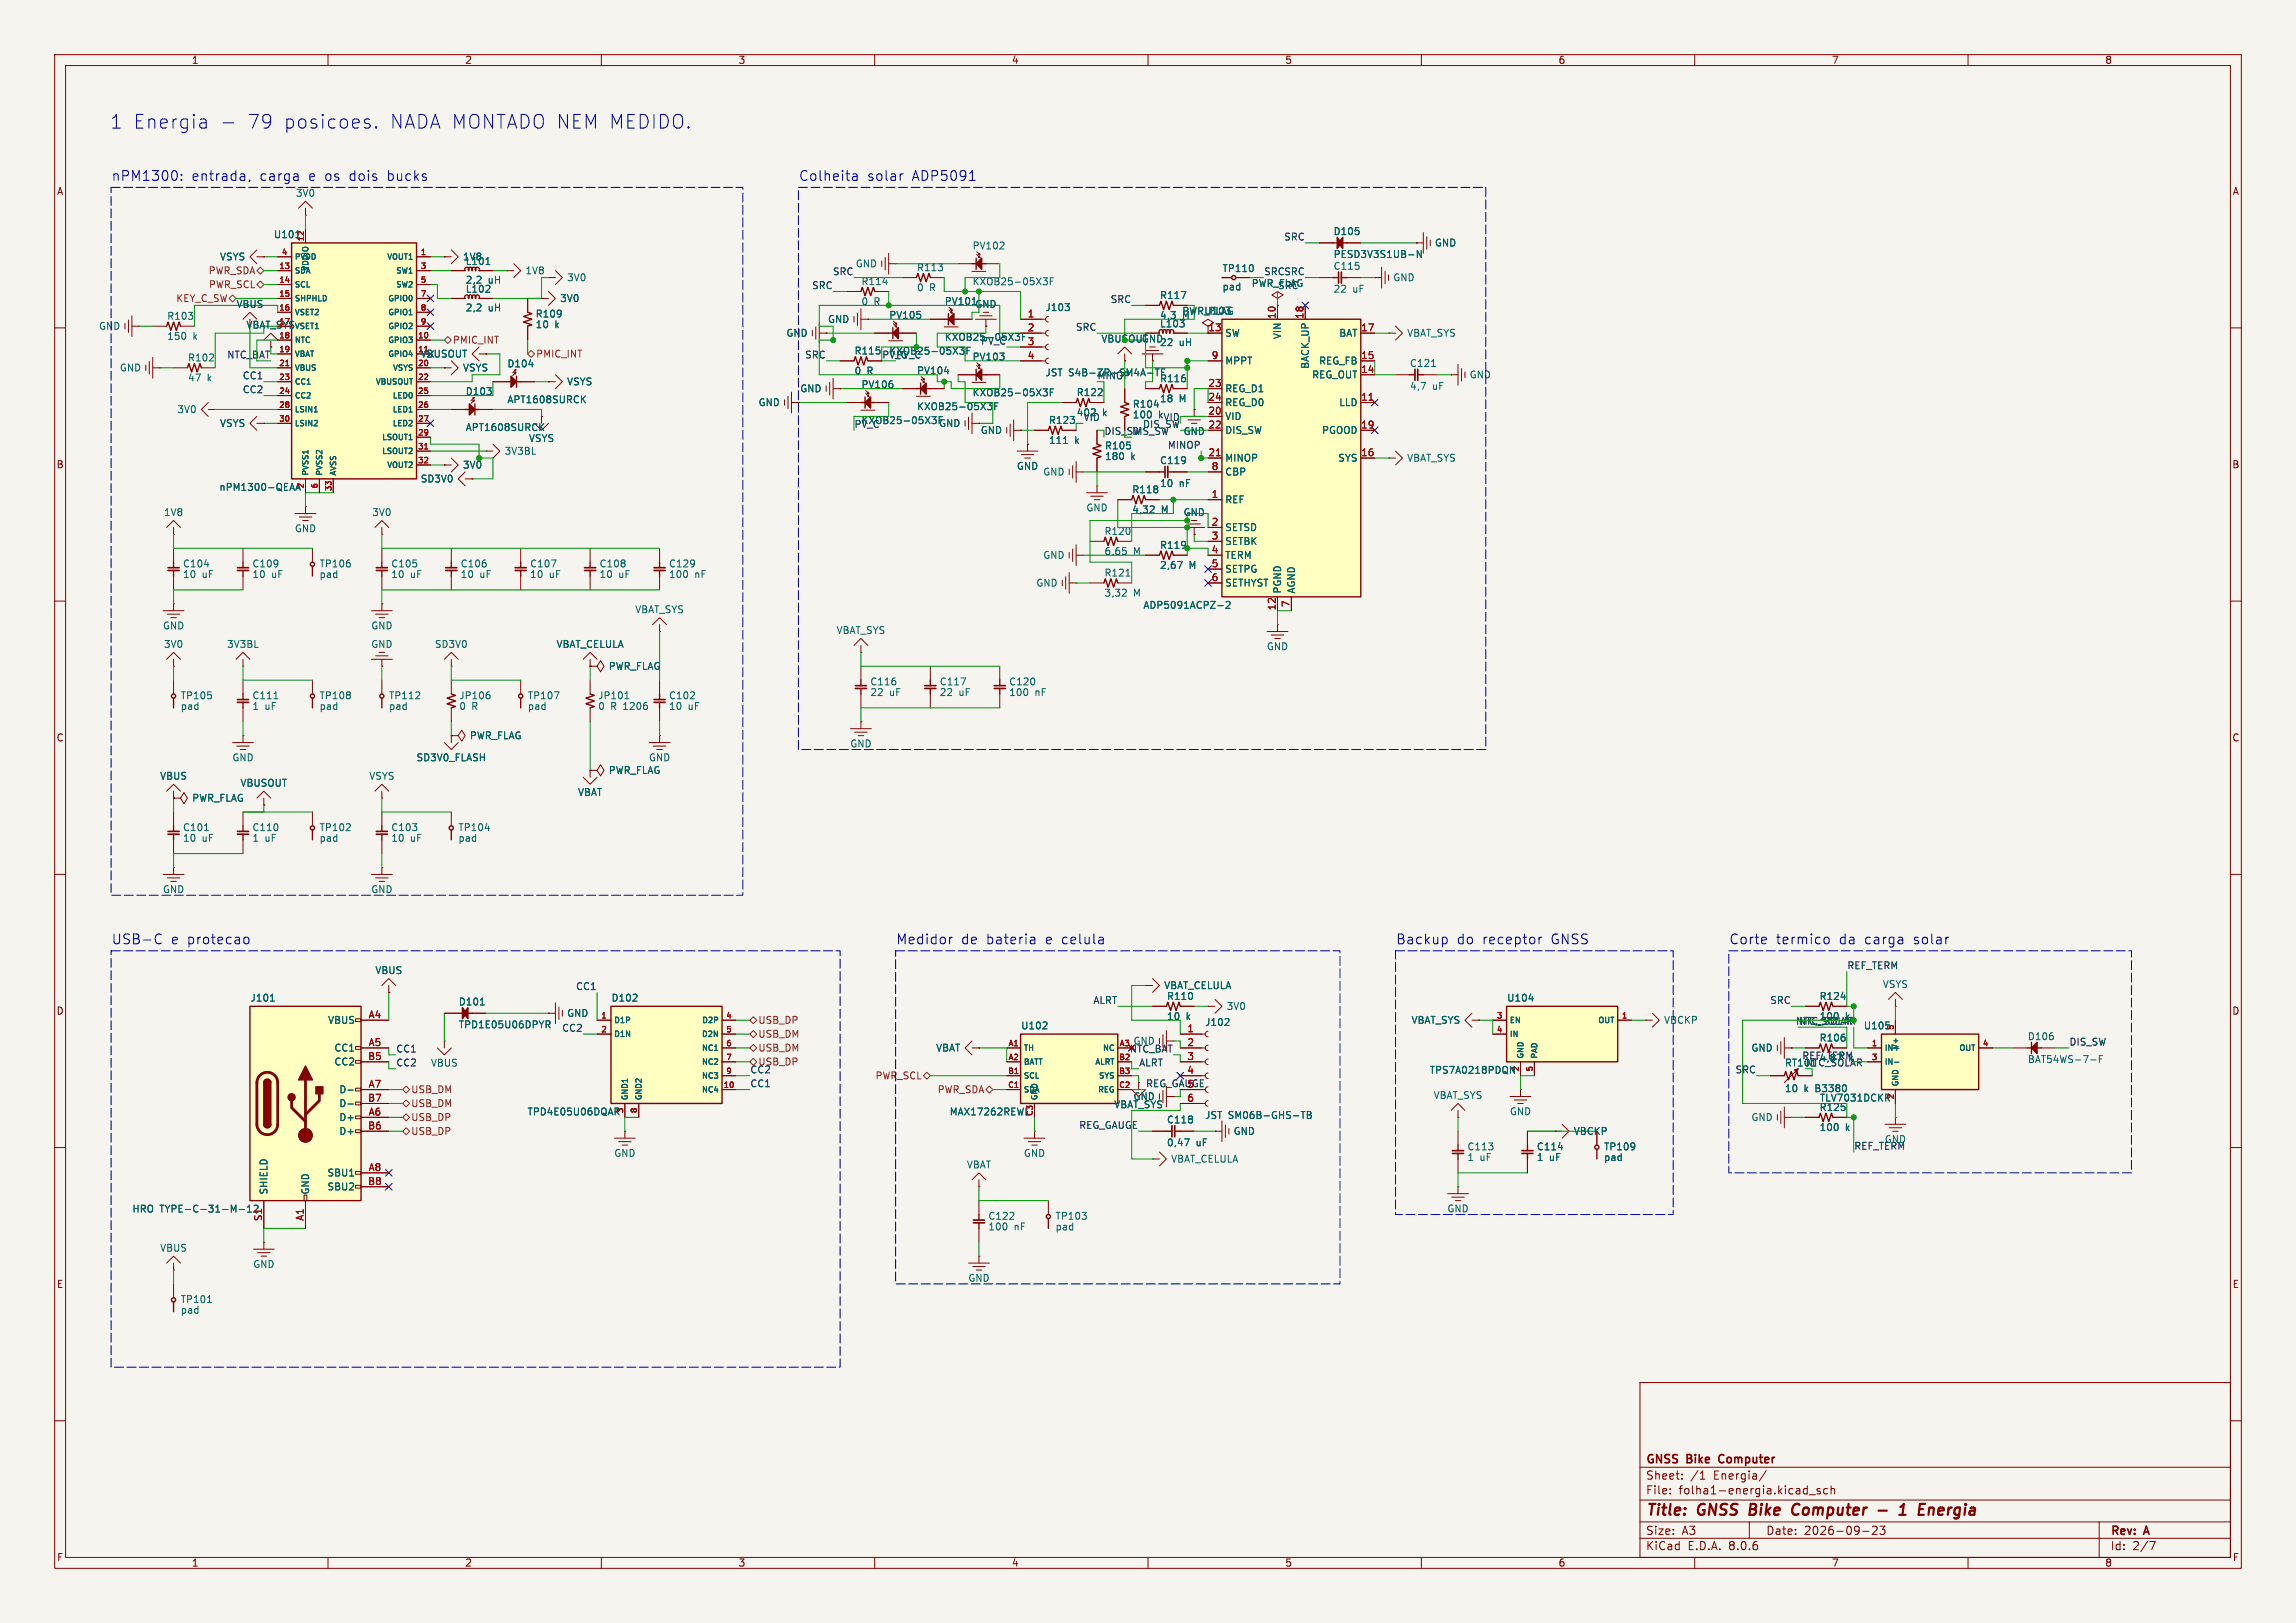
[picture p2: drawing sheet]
<svg xmlns="http://www.w3.org/2000/svg" width="420mm" height="297mm" viewBox="0 0 420 297" stroke-linecap="round" stroke-linejoin="round" font-family="sans-serif">
<defs><g id="words">
<g font-size="3.5" fill="#0000c2">
<text x="20" y="23.7">1 Energia</text>
<text x="45" y="23.7">79</text>
<text x="51.6" y="23.7">posicoes.</text>
<text x="71" y="23.7">NADA MONTADO NEM MEDIDO.</text>
</g>
<g font-size="2.8" fill="#840000">
<text x="301" y="277.9">Title:</text>
<text x="310.6" y="277.9">GNSS</text>
<text x="320.9" y="277.9">Bike</text>
<text x="329.5" y="277.9">Computer</text>
<text x="350.8" y="277.9">1</text>
<text x="355" y="277.9">Energia</text>
</g>
<g font-size="2.5" fill="#0000c2">
<text x="20.3" y="33.2">nPM1300:</text>
<text x="35" y="33.2">entrada,</text>
<text x="47.5" y="33.2">carga</text>
<text x="56.5" y="33.2">e os</text>
<text x="64.1" y="33.2">dois</text>
<text x="71.1" y="33.2">bucks</text>
<text x="146" y="33.2">Colheita</text>
<text x="158.6" y="33.2">solar</text>
<text x="166.8" y="33.2">ADP5091</text>
<text x="20.3" y="172.9">USB-C</text>
<text x="31.2" y="172.9">e protecao</text>
<text x="163.8" y="172.9">Medidor</text>
<text x="175.8" y="172.9">de</text>
<text x="180.4" y="172.9">bateria</text>
<text x="191.3" y="172.9">e celula</text>
<text x="255.3" y="172.9">Backup</text>
<text x="266.4" y="172.9">do</text>
<text x="271.2" y="172.9">receptor</text>
<text x="283.8" y="172.9">GNSS</text>
<text x="316.2" y="172.9">Corte</text>
<text x="324.8" y="172.9">termico</text>
<text x="336.4" y="172.9">da</text>
<text x="341.1" y="172.9">carga</text>
<text x="350.1" y="172.9">solar</text>
</g>
<g font-size="2.1" fill="#840000">
<text x="301" y="268.2">GNSS</text>
<text x="308.7" y="268.2">Bike</text>
<text x="315.1" y="268.2">Computer</text>
<text x="301" y="273.7">File:</text>
<text x="301" y="271">Sheet:</text>
<text x="307.1" y="273.7">folha1-energia.kicad_sch</text>
<text x="309.2" y="271">/1</text>
<text x="313.5" y="271">Energia/</text>
<text x="301" y="281.1">Size:</text>
<text x="307.6" y="281.1">A3</text>
<text x="323" y="281.1">Date:</text>
<text x="330" y="281.1">2026-09-23</text>
<text x="386" y="281.3">Rev:</text>
<text x="392.4" y="281.3">A</text>
<text x="301" y="283.9">KiCad</text>
<text x="308.7" y="283.9">E.D.A.</text>
<text x="316.3" y="283.9">8.0.6</text>
<text x="386" y="283.9">Id:</text>
<text x="390.1" y="283.9">2/7</text>
</g>
<g font-size="1.8" fill="#840000">
<text x="35" y="11.9">1</text>
<text x="85" y="11.9">2</text>
<text x="135" y="11.9">3</text>
<text x="185" y="11.9">4</text>
<text x="235" y="11.9">5</text>
<text x="285" y="11.9">6</text>
<text x="335" y="11.9">7</text>
<text x="385" y="11.9">8</text>
<text x="10.3" y="35.9">A</text>
<text x="408.3" y="35.9">A</text>
<text x="45" y="60.3">VBAT_SYS</text>
<text x="10.3" y="85.9">B</text>
<text x="408.2" y="85.9">B</text>
<text x="10.3" y="135.9">C</text>
<text x="408.2" y="135.9">C</text>
<text x="10.3" y="185.9">D</text>
<text x="408.2" y="185.9">D</text>
<text x="206.6" y="192.7">NTC_BAT</text>
<text x="10.3" y="235.9">E</text>
<text x="408.3" y="235.9">E</text>
<text x="10.3" y="285.9">F</text>
<text x="35" y="286.9">1</text>
<text x="85" y="286.9">2</text>
<text x="135" y="286.9">3</text>
<text x="185" y="286.9">4</text>
<text x="235" y="286.9">5</text>
<text x="285" y="286.9">6</text>
<text x="335" y="286.9">7</text>
<text x="385" y="286.9">8</text>
<text x="408.3" y="285.9">F</text>
</g>
<g font-size="1.8" fill="#006464">
<text x="54" y="36.2">3V0</text>
<text x="40.2" y="47.9">VSYS</text>
<text x="50" y="43.8">U101</text>
<text x="84.6" y="47.9">1V8</text>
<text x="177.8" y="45.8">PV102</text>
<text x="243.8" y="43.2">D105</text>
<text x="243.8" y="47.4">PESD3V3S1UB-N</text>
<text x="262.4" y="45.3">GND</text>
<text x="85.1" y="52.1">2,2</text>
<text x="85.1" y="53.8">L102</text>
<text x="85.1" y="48.7">L101</text>
<text x="89.3" y="52.1">uH</text>
<text x="96" y="50.4">1V8</text>
<text x="103.6" y="51.7">3V0</text>
<text x="156.4" y="49.1">GND</text>
<text x="157.5" y="52.4">R114</text>
<text x="167.6" y="49.8">R113</text>
<text x="167.6" y="53.5">0</text>
<text x="170" y="53.5">R</text>
<text x="177.8" y="52.4">KXOB25-05X3F</text>
<text x="223.5" y="50">TP110</text>
<text x="223.5" y="53.3">pad</text>
<text x="228.9" y="52.7">PWR_FLAG</text>
<text x="233.7" y="53">SRC</text>
<text x="243.8" y="49.6">C115</text>
<text x="243.8" y="53.8">22</text>
<text x="247.4" y="53.8">uF</text>
<text x="254.8" y="51.7">GND</text>
<text x="30.5" y="58.7">R103</text>
<text x="43.2" y="56.5">VBUS</text>
<text x="85.1" y="57.2">2,2</text>
<text x="89.3" y="57.2">uH</text>
<text x="97.9" y="58.3">R109</text>
<text x="102.4" y="55.5">3V0</text>
<text x="151.4" y="59.3">GND</text>
<text x="157.5" y="56">0</text>
<text x="159.9" y="56">R</text>
<text x="162.6" y="58.5">PV105</text>
<text x="172.7" y="56">PV101</text>
<text x="178.3" y="56.5">GND</text>
<text x="191.1" y="57.1">J103</text>
<text x="212.1" y="54.9">R117</text>
<text x="212.1" y="58.6">4,3</text>
<text x="216.2" y="57.8">PWR_FLAG</text>
<text x="216.3" y="58.6">M</text>
<text x="220.2" y="57.8">U103</text>
<text x="18" y="60.6">GND</text>
<text x="30.5" y="62.4">150</text>
<text x="35.3" y="62.4">k</text>
<text x="97.9" y="60.3">10</text>
<text x="101.5" y="60.3">k</text>
<text x="143.7" y="61.8">GND</text>
<text x="156.2" y="65.1">R115</text>
<text x="161.3" y="65.7">PV_C</text>
<text x="162.6" y="65.1">KXOB25-05X3F</text>
<text x="163.8" y="65.7">PV_C</text>
<text x="172.7" y="62.6">KXOB25-05X3F</text>
<text x="179.4" y="63.2">PV_C</text>
<text x="208.8" y="62.9">GND</text>
<text x="212.1" y="63.5">22</text>
<text x="212.1" y="60.1">L103</text>
<text x="215.7" y="63.5">uH</text>
<text x="224" y="61.8">SW</text>
<text x="234.5" y="62.2" transform="rotate(-90 234.5 62.2)">VIN</text>
<text x="244.9" y="61.8">BAT</text>
<text x="257.3" y="61.8">VBAT_SYS</text>
<text x="21.8" y="68.2">GND</text>
<text x="34.3" y="66.3">R102</text>
<text x="34.3" y="70">47</text>
<text x="37.9" y="70">k</text>
<text x="84.6" y="68.2">VSYS</text>
<text x="92.7" y="67.4">D104</text>
<text x="103.6" y="70.7">VSYS</text>
<text x="146.3" y="72">GND</text>
<text x="156.2" y="68.7">0</text>
<text x="157.5" y="71.2">PV106</text>
<text x="158.6" y="68.7">R</text>
<text x="167.6" y="68.7">PV104</text>
<text x="177.8" y="66.2">PV103</text>
<text x="191.1" y="69.1">JST S4B-ZR-SM4A-TF</text>
<text x="200.7" y="69.5">MINOP</text>
<text x="212.1" y="70.1">R116</text>
<text x="224" y="72">REG_D1</text>
<text x="224" y="66.9">MPPT</text>
<text x="239.6" y="67.6" transform="rotate(-90 239.6 67.6)">BACK_UP</text>
<text x="239.9" y="69.4">REG_OUT</text>
<text x="241.2" y="66.9">REG_FB</text>
<text x="257.8" y="67.4">C121</text>
<text x="257.8" y="71.5">4,7</text>
<text x="262" y="71.5">uF</text>
<text x="268.7" y="69.4">GND</text>
<text x="32.3" y="75.8">3V0</text>
<text x="85.1" y="72.5">D103</text>
<text x="92.7" y="74">APT1608SURCK</text>
<text x="138.7" y="74.5">GND</text>
<text x="157.5" y="77.8">KXOB25-05X3F</text>
<text x="167.6" y="75.3">KXOB25-05X3F</text>
<text x="177.8" y="72.7">KXOB25-05X3F</text>
<text x="191.8" y="77.8">R123</text>
<text x="196.9" y="72.7">R122</text>
<text x="196.9" y="76.4">402</text>
<text x="198.1" y="77.1">VID</text>
<text x="201.7" y="76.4">k</text>
<text x="207.1" y="74.8">R104</text>
<text x="207.1" y="76.8">100</text>
<text x="211.9" y="76.8">k</text>
<text x="212.1" y="73.8">18</text>
<text x="215.7" y="73.8">M</text>
<text x="224" y="77.1">VID</text>
<text x="224" y="74.5">REG_D0</text>
<text x="244.9" y="74.5">LLD</text>
<text x="40.2" y="78.3">VSYS</text>
<text x="85.1" y="79.1">APT1608SURCK</text>
<text x="92.2" y="83.4">3V3BL</text>
<text x="96.7" y="81.1">VSYS</text>
<text x="156.2" y="78.4">PV_C</text>
<text x="171.7" y="78.3">GND</text>
<text x="179.3" y="79.6">GND</text>
<text x="191.8" y="81.4">111</text>
<text x="196.6" y="81.4">k</text>
<text x="202" y="82.4">R105</text>
<text x="216.4" y="79.8">GND</text>
<text x="224" y="79.6">DIS_SW</text>
<text x="241.7" y="79.6">PGOOD</text>
<text x="76.9" y="88.5">SD3V0</text>
<text x="84.6" y="86">3V0</text>
<text x="185.9" y="86.2">GND</text>
<text x="190.7" y="87.2">GND</text>
<text x="202" y="84.4">180</text>
<text x="206.8" y="84.4">k</text>
<text x="212.1" y="85.1">C119</text>
<text x="212.1" y="89.3">10</text>
<text x="215.7" y="89.3">nF</text>
<text x="224" y="84.7">MINOP</text>
<text x="224" y="87.2">CBP</text>
<text x="244.7" y="84.7">SYS</text>
<text x="257.3" y="84.7">VBAT_SYS</text>
<text x="29.9" y="94.6">1V8</text>
<text x="40" y="90">nPM1300-QEAA</text>
<text x="68" y="94.6">3V0</text>
<text x="198.6" y="93.8">GND</text>
<text x="207" y="90.5">R118</text>
<text x="207" y="94.1">4,32</text>
<text x="212.4" y="94.1">M</text>
<text x="216.4" y="94.6">GND</text>
<text x="224" y="92.3">REF</text>
<text x="53.8" y="97.6">GND</text>
<text x="201.9" y="98.1">R120</text>
<text x="201.9" y="101.8">6,65</text>
<text x="207.3" y="101.8">M</text>
<text x="212.1" y="100.6">R119</text>
<text x="224" y="97.4">SETSD</text>
<text x="224" y="99.9">SETBK</text>
<text x="33.4" y="104">C104</text>
<text x="33.4" y="106">10</text>
<text x="37" y="106">uF</text>
<text x="46.1" y="104">C109</text>
<text x="46.1" y="106">10</text>
<text x="49.7" y="106">uF</text>
<text x="58.4" y="104">TP106</text>
<text x="58.4" y="106">pad</text>
<text x="71.5" y="104">C105</text>
<text x="71.5" y="106">10</text>
<text x="75.1" y="106">uF</text>
<text x="84.2" y="104">C106</text>
<text x="84.2" y="106">10</text>
<text x="87.8" y="106">uF</text>
<text x="96.9" y="104">C107</text>
<text x="96.9" y="106">10</text>
<text x="100.5" y="106">uF</text>
<text x="109.6" y="104">C108</text>
<text x="109.6" y="106">10</text>
<text x="113.2" y="106">uF</text>
<text x="122.3" y="104">C129</text>
<text x="122.3" y="106">100</text>
<text x="127.1" y="106">nF</text>
<text x="189.5" y="107.5">GND</text>
<text x="190.7" y="102.5">GND</text>
<text x="201.9" y="105.7">R121</text>
<text x="212.1" y="104.3">2,67</text>
<text x="217.5" y="104.3">M</text>
<text x="224" y="102.5">TERM</text>
<text x="224" y="105">SETPG</text>
<text x="224" y="107.5">SETHYST</text>
<text x="116.1" y="112.4">VBAT_SYS</text>
<text x="201.9" y="109.4">3,32</text>
<text x="207.3" y="109.4">M</text>
<text x="209.1" y="111.6">ADP5091ACPZ-2</text>
<text x="234.5" y="108.7" transform="rotate(-90 234.5 108.7)">PGND</text>
<text x="237.1" y="108.7" transform="rotate(-90 237.1 108.7)">AGND</text>
<text x="29.7" y="115.4">GND</text>
<text x="29.9" y="118.8">3V0</text>
<text x="41.4" y="118.8">3V3BL</text>
<text x="67.8" y="118.8">GND</text>
<text x="67.8" y="115.4">GND</text>
<text x="79.5" y="118.8">SD3V0</text>
<text x="101.7" y="118.8">VBAT_CELULA</text>
<text x="152.9" y="116.2">VBAT_SYS</text>
<text x="231.6" y="119.2">GND</text>
<text x="111.3" y="122.8">PWR_FLAG</text>
<text x="159.1" y="125.6">C116</text>
<text x="171.8" y="125.6">C117</text>
<text x="184.5" y="125.6">C120</text>
<text x="33" y="128.2">TP105</text>
<text x="33" y="130.1">pad</text>
<text x="46.1" y="128.2">C111</text>
<text x="46.1" y="130.1">1</text>
<text x="48.5" y="130.1">uF</text>
<text x="58.4" y="128.2">TP108</text>
<text x="58.4" y="130.1">pad</text>
<text x="71.1" y="128.2">TP112</text>
<text x="71.1" y="130.1">pad</text>
<text x="83.9" y="128.2">JP106</text>
<text x="83.9" y="130.1">0</text>
<text x="86.3" y="130.1">R</text>
<text x="96.5" y="128.2">TP107</text>
<text x="96.5" y="130.1">pad</text>
<text x="109.3" y="128.2">JP101</text>
<text x="109.3" y="130.1">0</text>
<text x="111.7" y="130.1">R 1206</text>
<text x="122.3" y="128.2">C102</text>
<text x="122.3" y="130.1">10</text>
<text x="125.9" y="130.1">uF</text>
<text x="159.1" y="127.6">22</text>
<text x="162.7" y="127.6">uF</text>
<text x="171.8" y="127.6">22</text>
<text x="175.4" y="127.6">uF</text>
<text x="184.5" y="127.6">100</text>
<text x="189.3" y="127.6">nF</text>
<text x="85.9" y="135.5">PWR_FLAG</text>
<text x="155.4" y="137">GND</text>
<text x="29.2" y="142.9">VBUS</text>
<text x="42.4" y="139.5">GND</text>
<text x="67.5" y="142.9">VSYS</text>
<text x="76.1" y="139.5">SD3V0_FLASH</text>
<text x="111.3" y="141.8">PWR_FLAG</text>
<text x="118.6" y="139.5">GND</text>
<text x="35.1" y="146.9">PWR_FLAG</text>
<text x="43.9" y="144.2">VBUSOUT</text>
<text x="105.6" y="145.9">VBAT</text>
<text x="33.4" y="152.3">C101</text>
<text x="33.4" y="154.2">10</text>
<text x="37" y="154.2">uF</text>
<text x="46.1" y="152.3">C110</text>
<text x="46.1" y="154.2">1</text>
<text x="48.5" y="154.2">uF</text>
<text x="58.4" y="152.3">TP102</text>
<text x="58.4" y="154.2">pad</text>
<text x="71.5" y="152.3">C103</text>
<text x="71.5" y="154.2">10</text>
<text x="75.1" y="154.2">uF</text>
<text x="83.8" y="152.3">TP104</text>
<text x="83.8" y="154.2">pad</text>
<text x="29.7" y="163.6">GND</text>
<text x="67.8" y="163.6">GND</text>
<text x="68.6" y="178.4">VBUS</text>
<text x="45.7" y="183.5">J101</text>
<text x="83.8" y="184.2">D101</text>
<text x="111.8" y="183.5">D102</text>
<text x="212.9" y="181.2">VBAT_CELULA</text>
<text x="213.4" y="183.2">R110</text>
<text x="224.3" y="185">3V0</text>
<text x="275.6" y="183.5">U104</text>
<text x="332.8" y="183.2">R124</text>
<text x="344.3" y="181">VSYS</text>
<text x="59.9" y="187.6">VBUS</text>
<text x="83.8" y="188.4">TPD1E05U06DPYR</text>
<text x="103.6" y="186.3">GND</text>
<text x="186.7" y="188.6">U102</text>
<text x="213.4" y="186.9">10</text>
<text x="217" y="186.9">k</text>
<text x="220.4" y="187.9">J102</text>
<text x="258.1" y="187.6">VBAT_SYS</text>
<text x="304.3" y="187.6">VBCKP</text>
<text x="332.8" y="190.8">R106</text>
<text x="332.8" y="186.9">100</text>
<text x="337.5" y="186.9">k</text>
<text x="340.8" y="188.6">U105</text>
<text x="370.9" y="190.5">D106</text>
<text x="61.1" y="192.6">CC1</text>
<text x="61.1" y="195.2">CC2</text>
<text x="78.7" y="195.4">VBUS</text>
<text x="171.1" y="192.6">VBAT</text>
<text x="261.4" y="196.7">TPS7A0218PDQN</text>
<text x="320.3" y="192.6">GND</text>
<text x="326.4" y="195.4">RT101</text>
<text x="329.6" y="194">REF_TERM</text>
<text x="330.2" y="195.2">NTC_SOLAR</text>
<text x="332.8" y="194.5">4,87</text>
<text x="338.2" y="194.5">k</text>
<text x="370.9" y="194.7">BAT54WS-7-F</text>
<text x="62" y="200.3">D-</text>
<text x="62" y="202.8">D-</text>
<text x="203.7" y="203">VBAT_SYS</text>
<text x="207.2" y="201.5">GND</text>
<text x="262.2" y="201.3">VBAT_SYS</text>
<text x="326.4" y="200.1">10</text>
<text x="330" y="200.1">k</text>
<text x="332.2" y="200.1">B3380</text>
<text x="332.8" y="203.5">R125</text>
<text x="332.8" y="201.8">TLV7031DCKR</text>
<text x="62" y="205.3">D+</text>
<text x="62" y="207.9">D+</text>
<text x="96.4" y="204.3">TPD4E05U06DQAR</text>
<text x="173.6" y="204.3">MAX17262REWL</text>
<text x="213.4" y="205.8">C118</text>
<text x="213.4" y="210">0,47</text>
<text x="218.8" y="210">uF</text>
<text x="220.4" y="205">JST SM06B-GHS-TB</text>
<text x="225.6" y="207.9">GND</text>
<text x="276.1" y="204.3">GND</text>
<text x="287.8" y="207.9">VBCKP</text>
<text x="320.3" y="205.3">GND</text>
<text x="332.8" y="207.2">100</text>
<text x="337.5" y="207.2">k</text>
<text x="59.8" y="215.5">SBU1</text>
<text x="112.3" y="211.9">GND</text>
<text x="176.8" y="214">VBAT</text>
<text x="187.2" y="211.9">GND</text>
<text x="214.1" y="213">VBAT_CELULA</text>
<text x="268.3" y="210.7">C113</text>
<text x="268.3" y="212.7">1</text>
<text x="270.7" y="212.7">uF</text>
<text x="281" y="210.7">C114</text>
<text x="281" y="212.7">1</text>
<text x="283.4" y="212.7">uF</text>
<text x="293.3" y="210.7">TP109</text>
<text x="293.3" y="212.7">pad</text>
<text x="49.1" y="218.7" transform="rotate(-90 49.1 218.7)">SHIELD</text>
<text x="56.7" y="218.7" transform="rotate(-90 56.7 218.7)">GND</text>
<text x="59.8" y="218">SBU2</text>
<text x="24.1" y="222.1">HRO TYPE-C-31-M-12</text>
<text x="180.7" y="223.4">C122</text>
<text x="180.7" y="225.4">100</text>
<text x="185.5" y="225.4">nF</text>
<text x="193" y="223.4">TP103</text>
<text x="193" y="225.4">pad</text>
<text x="264.7" y="222.1">GND</text>
<text x="29.2" y="229.2">VBUS</text>
<text x="46.2" y="232.2">GND</text>
<text x="33" y="238.6">TP101</text>
<text x="177" y="234.8">GND</text>
<text x="33" y="240.6">pad</text>
</g>
<g font-size="1.8" fill="#0f0f0f">
<text x="234.8" y="44.1">SRC</text>
<text x="148.4" y="53">SRC</text>
<text x="152.3" y="50.5">SRC</text>
<text x="231.1" y="50.5">SRCSRC</text>
<text x="203.1" y="55.5">SRC</text>
<text x="147.2" y="65.7">SRC</text>
<text x="196.7" y="60.6">SRC</text>
<text x="44.3" y="69.5">CC1</text>
<text x="44.3" y="72">CC2</text>
<text x="209" y="78.4">DIS_SW</text>
<text x="213.5" y="82.2">MINOP</text>
<text x="337.8" y="177.5">REF_TERM</text>
<text x="105.3" y="181.3">CC1</text>
<text x="199.9" y="183.8">ALRT</text>
<text x="323.7" y="183.8">SRC</text>
<text x="102.7" y="188.9">CC2</text>
<text x="207.2" y="191.4">GND</text>
<text x="378.5" y="191.4">DIS_SW</text>
<text x="72.4" y="195.2">CC2</text>
<text x="72.4" y="192.7">CC1</text>
<text x="137.2" y="196.5">CC2</text>
<text x="208.3" y="195.2">ALRT</text>
<text x="317.4" y="196.5">SRC</text>
<text x="137.2" y="199">CC1</text>
<text x="209.5" y="199">REG_GAUGE</text>
<text x="197.3" y="206.7">REG_GAUGE</text>
<text x="344.7" y="209.4">GND</text>
<text x="339.1" y="210.5">REF_TERM</text>
</g>
<g font-size="1.8" fill="#725600">
<text x="38.1" y="50.4">PWR_SDA</text>
<text x="38.1" y="52.9">PWR_SCL</text>
<text x="32.1" y="55.5">KEY_C_SW</text>
<text x="82.7" y="63.1">PMIC_INT</text>
<text x="98" y="65.6">PMIC_INT</text>
<text x="138.6" y="190.1">USB_DM</text>
<text x="138.6" y="187.6">USB_DP</text>
<text x="138.6" y="195.2">USB_DP</text>
<text x="138.6" y="192.6">USB_DM</text>
<text x="160" y="197.7">PWR_SCL</text>
<text x="75.1" y="202.8">USB_DM</text>
<text x="75.1" y="200.3">USB_DM</text>
<text x="171.4" y="200.3">PWR_SDA</text>
<text x="75.1" y="207.9">USB_DP</text>
<text x="75.1" y="205.3">USB_DP</text>
</g>
<g font-size="1.8" fill="#a90000">
<text x="187.9" y="58.2">1</text>
<text x="233.4" y="58.5" transform="rotate(-90 233.4 58.5)">10</text>
<text x="238.5" y="58.5" transform="rotate(-90 238.5 58.5)">18</text>
<text x="76.9" y="65.6">VBUSOUT</text>
<text x="187.9" y="60.7">2</text>
<text x="187.9" y="63.2">3</text>
<text x="187.9" y="65.8">4</text>
<text x="220.9" y="60.7">13</text>
<text x="221.5" y="65.8">9</text>
<text x="248.9" y="65.8">15</text>
<text x="248.9" y="60.7">17</text>
<text x="220.9" y="70.9">23</text>
<text x="248.9" y="68.3">14</text>
<text x="220.9" y="75.9">20</text>
<text x="220.9" y="73.4">24</text>
<text x="248.9" y="73.4">11</text>
<text x="220.9" y="83.6">21</text>
<text x="220.9" y="78.5">22</text>
<text x="248.9" y="83.6">16</text>
<text x="248.9" y="78.5">19</text>
<text x="221.5" y="86.1">8</text>
<text x="221.5" y="91.2">1</text>
<text x="221.5" y="96.3">2</text>
<text x="221.5" y="98.8">3</text>
<text x="221.5" y="101.3">4</text>
<text x="221.5" y="103.9">5</text>
<text x="221.5" y="106.4">6</text>
<text x="233.4" y="111.8" transform="rotate(-90 233.4 111.8)">12</text>
<text x="236" y="111.2" transform="rotate(-90 236 111.2)">7</text>
<text x="67.3" y="186.4">A4</text>
<text x="67.3" y="191.5">A5</text>
<text x="217.1" y="189">1</text>
<text x="217.1" y="191.5">2</text>
<text x="67.2" y="194.1">B5</text>
<text x="217.1" y="194.1">3</text>
<text x="217.1" y="196.6">4</text>
<text x="67.2" y="201.7">B7</text>
<text x="67.3" y="199.1">A7</text>
<text x="217.1" y="199.1">5</text>
<text x="217.1" y="201.7">6</text>
<text x="67.2" y="206.8">B6</text>
<text x="67.3" y="204.2">A6</text>
<text x="67.3" y="214.4">A8</text>
<text x="67.2" y="216.9">B8</text>
<text x="48" y="223.6" transform="rotate(-90 48 223.6)">S1</text>
<text x="55.6" y="223.5" transform="rotate(-90 55.6 223.5)">A1</text>
</g>
<g font-size="1.8" fill="#009600">
<text x="41.5" y="65.7">NTC_BAT</text>
<text x="201.4" y="62.9">VBUSOUT</text>
<text x="211.9" y="76.8">kVID</text>
<text x="201.9" y="79.7">DIS_SW</text>
<text x="328.9" y="187.6">NTC_SOLAR</text>
</g>
<g font-size="1.4" fill="#a90000">
<text x="51.5" y="46.7">4</text>
<text x="55.6" y="44.3" transform="rotate(-90 55.6 44.3)">12</text>
<text x="76.9" y="46.7">1</text>
<text x="51" y="49.3">13</text>
<text x="51" y="51.8">14</text>
<text x="76.9" y="49.3">3</text>
<text x="76.9" y="51.8">5</text>
<text x="51" y="54.4">15</text>
<text x="51" y="56.9">16</text>
<text x="51" y="59.4">17</text>
<text x="76.9" y="54.4">7</text>
<text x="76.9" y="56.9">8</text>
<text x="76.9" y="59.4">9</text>
<text x="51" y="62">18</text>
<text x="51" y="64.5">19</text>
<text x="76.4" y="62">10</text>
<text x="76.4" y="64.5">11</text>
<text x="51" y="67.1">21</text>
<text x="51" y="69.6">23</text>
<text x="76.4" y="67.1">20</text>
<text x="76.4" y="69.6">22</text>
<text x="51" y="72.1">24</text>
<text x="51" y="74.7">28</text>
<text x="51" y="77.2">30</text>
<text x="76.4" y="72.1">25</text>
<text x="76.4" y="74.7">26</text>
<text x="76.4" y="77.2">27</text>
<text x="76.4" y="79.8">29</text>
<text x="76.4" y="82.3">31</text>
<text x="55.6" y="89.5" transform="rotate(-90 55.6 89.5)">2</text>
<text x="58.2" y="89.5" transform="rotate(-90 58.2 89.5)">6</text>
<text x="60.7" y="90" transform="rotate(-90 60.7 90)">33</text>
<text x="76.4" y="84.8">32</text>
<text x="109.9" y="186.4">1</text>
<text x="109.9" y="189">2</text>
<text x="132.7" y="186.4">4</text>
<text x="132.7" y="189">5</text>
<text x="132.7" y="191.5">6</text>
<text x="184.4" y="191.5">A1</text>
<text x="204.7" y="191.5">A3</text>
<text x="273.7" y="186.4">3</text>
<text x="273.7" y="189">4</text>
<text x="296.6" y="186.4">1</text>
<text x="342.3" y="191.5">1</text>
<text x="346.5" y="188.6" transform="rotate(-90 346.5 188.6)">5</text>
<text x="362.6" y="191.5">4</text>
<text x="132.7" y="194.1">7</text>
<text x="132.7" y="196.6">9</text>
<text x="184.3" y="196.6">B1</text>
<text x="184.4" y="194.1">A2</text>
<text x="204.6" y="194.1">B2</text>
<text x="204.6" y="196.6">B3</text>
<text x="277.9" y="196.2" transform="rotate(-90 277.9 196.2)">2</text>
<text x="280.4" y="196.2" transform="rotate(-90 280.4 196.2)">5</text>
<text x="342.3" y="194.1">3</text>
<text x="114" y="203.8" transform="rotate(-90 114 203.8)">3</text>
<text x="116.6" y="203.8" transform="rotate(-90 116.6 203.8)">8</text>
<text x="132.3" y="199.1">10</text>
<text x="184.3" y="199.1">C1</text>
<text x="204.6" y="199.1">C2</text>
<text x="346.5" y="201.3" transform="rotate(-90 346.5 201.3)">2</text>
<text x="189" y="204.3" transform="rotate(-90 189 204.3)">C3</text>
</g>
<g font-size="1.4" fill="#006464">
<text x="53.8" y="47.7">PVDD</text>
<text x="70.7" y="47.7">VOUT1</text>
<text x="53.8" y="50.3">SDA</text>
<text x="53.8" y="52.8">SCL</text>
<text x="56.6" y="49.7" transform="rotate(-90 56.6 49.7)">VDDIO</text>
<text x="72.3" y="50.3">SW1</text>
<text x="72.3" y="52.8">SW2</text>
<text x="53.8" y="55.3">SHPHLD</text>
<text x="53.8" y="57.9">VSET2</text>
<text x="70.9" y="55.3">GPIO0</text>
<text x="70.9" y="57.9">GPIO1</text>
<text x="53.8" y="60.4">VSET1</text>
<text x="53.8" y="63">NTC</text>
<text x="53.8" y="65.5">VBAT</text>
<text x="70.9" y="63">GPIO3</text>
<text x="70.9" y="65.5">GPIO4</text>
<text x="70.9" y="60.4">GPIO2</text>
<text x="53.8" y="68">VBUS</text>
<text x="53.8" y="70.6">CC1</text>
<text x="68.6" y="70.6">VBUSOUT</text>
<text x="71.8" y="68">VSYS</text>
<text x="53.8" y="73.1">CC2</text>
<text x="53.8" y="75.7">LSIN1</text>
<text x="71.7" y="73.1">LED0</text>
<text x="71.7" y="75.7">LED1</text>
<text x="53.8" y="78.2">LSIN2</text>
<text x="69.8" y="80.7">LSOUT1</text>
<text x="69.8" y="83.3">LSOUT2</text>
<text x="71.7" y="78.2">LED2</text>
<text x="56.6" y="87.1" transform="rotate(-90 56.6 87.1)">PVSS1</text>
<text x="59.2" y="87.1" transform="rotate(-90 59.2 87.1)">PVSS2</text>
<text x="61.7" y="87.1" transform="rotate(-90 61.7 87.1)">AVSS</text>
<text x="70.7" y="85.8">VOUT2</text>
<text x="112.3" y="187.4">D1P</text>
<text x="112.3" y="190">D1N</text>
<text x="128.3" y="190">D2N</text>
<text x="128.3" y="187.4">D2P</text>
<text x="276.1" y="187.4">EN</text>
<text x="276.1" y="190">IN</text>
<text x="292.2" y="187.4">OUT</text>
<text x="128.3" y="192.5">NC1</text>
<text x="128.3" y="195">NC2</text>
<text x="128.3" y="197.6">NC3</text>
<text x="187.2" y="192.5">TH</text>
<text x="187.2" y="195">BATT</text>
<text x="187.2" y="197.6">SCL</text>
<text x="200.2" y="195">ALRT</text>
<text x="200.9" y="197.6">SYS</text>
<text x="201.6" y="192.5">NC</text>
<text x="278.9" y="193.8" transform="rotate(-90 278.9 193.8)">GND</text>
<text x="281.4" y="193.8" transform="rotate(-90 281.4 193.8)">PAD</text>
<text x="344.7" y="192.5">IN+</text>
<text x="344.7" y="195">IN-</text>
<text x="347.4" y="192.1" transform="rotate(-90 347.4 192.1)">V+</text>
<text x="358.3" y="192.5">OUT</text>
<text x="115" y="201.4" transform="rotate(-90 115 201.4)">GND1</text>
<text x="117.6" y="201.4" transform="rotate(-90 117.6 201.4)">GND2</text>
<text x="128.3" y="200.1">NC4</text>
<text x="187.2" y="200.1">SDA</text>
<text x="190" y="201.4" transform="rotate(-90 190 201.4)">GND</text>
<text x="200.8" y="200.1">REG</text>
<text x="347.4" y="198.9" transform="rotate(-90 347.4 198.9)">GND</text>
</g>
</g></defs>
<path d="M0 0h420v297h-420z" fill="#f5f4ef" stroke="#f5f4ef" stroke-width=".18"/>
<g fill="none" stroke="#840000" stroke-width=".18">
<path d="M10 10h400v277h-400zM12 12h396v273h-396zM60 10v2M110 10v2M160 10v2M210 10v2M260 10v2M310 10v2M360 10v2M10 60h2M209.5 55.9h2.6M214.6 55.9h2.6"/>
<path d="M408 60h2M194.3 73.7h2.5M199.4 73.7h2.5M216.5 76.2h3.8M217.3 76.8h2.3M217.9 77.5h1M218.4 74.9h.1M218.4 74.9v1.3M10 110h2M408 110h2M42.5 135.9h3.9M43.3 136.5h2.3"/>
<path d="M43.9 137.2h1.1M44.4 134.6h.1M44.4 134.6v1.3M10 160h2M30.5 144.8l1.2-1.3 1.3 1.3M31.7 146.1h.1M31.7 158.8h.1M31.7 144.8v1.3M31.7 148.6v2.5M31.7 153.7v2.5M31.7 158.8v1.2M31.7 146.1h1.3"/>
<path d="M33.7 145l.6 1.1-.6 1-.7-1zM44.4 148.6v2.5M44.4 153.7v2.5M408 160h2M29.8 160h3.9M30.6 160.7h2.3M31.2 161.3h1.1M301 186.7h.1M301 186.7h1.3M302.3 185.4l1.2 1.3-1.2 1.3M10 210h2M177.8 215.9l1.3-1.3 1.2 1.3"/>
<path d="M179.1 217.2h.1M179.1 215.9v1.3M179.1 219.7v2.5M187.3 208.3h3.8M188.1 208.9h2.3M188.7 209.6h1M189.2 207h.1M189.2 207v1.3M191.8 219.7v2.5M408 210h2M177.2 231.1h3.8M177.9 231.8h2.3"/>
<path d="M178.6 232.4h1M179.1 229.9h.1M179.1 224.8v2.5M179.1 229.9v1.2M10 260h2M300 253h108v32h-108zM408 260h2M300 278.5h108M300 274.5h108M300 268.5h108M305.5 273.2v.2M305.5 272.5v.1"/>
<path d="M307.7 270.5v.2M307.7 269.8v.1M311 270.7h.9M311.2 269.5l.2-.3v1.5M320 278.5v3M323.1 269.1l-1.3 1.9M330.9 273.5h1.2M332.9 272.5l-.3-.1-.2 .2v.2l.5 .2v.3h-.5M334.3 272.5l-.4-.1-.3 .3v.4l.1 .2h.6M334.9 272.5l.3-.1 .3 .1 .1 .9M334.9 271.9v1.5M343.3 279.4v.5l-.9 .9h1"/>
<path d="M343.9 279.3h.9l-.5 .6 .4 .1v.6l-.2 .2h-.4l-.2-.2M384 278.5v6.5M60 285v2M110 285v2M160 285v2M210 285v2M260 285v2M300 281.5h108M310 285v2M340.7 280.2h1.2M360 285v2M393.2 282.1h1l-.6 1.5"/>
</g>
<path d="M320.3 275.2l-.3 2h.8M328.8 275.2a1.13 1.13 0 0 0-.9 .7 1.13 1.13 0 0 0 .2 1.2l.3 .1 .5-.1M343.6 276.4h1.5M347.4 277.2h1.2M347.6 275.8l.7-.6-.3 2M353.2 275.9l.5 .1 .1 .2-.2 1" fill="none" stroke="#840000" stroke-width=".4"/>
<path d="M314.5 266.4l-.1 .4 .1 .7" fill="none" stroke="#840000" stroke-width=".3"/>
<g fill="none" stroke="#840000" stroke-width=".25">
<path d="M212.1 55.9l.2-.8 .6 1.5 .5-1.5 .5 1.5 .5-1.5 .2 .8M196.8 73.7l.3-.8 .5 1.5 .5-1.5 .5 1.5 .5-1.5 .3 .8M31.7 151.1v1M31.7 152.7v1M44.4 151.1v1M44.4 152.7v1M179.1 222.2v1.1M179.1 223.8v1M191.8 223v1.8"/>
<circle cx="191.8" cy="222.6" r=".38"/>
</g>
<path d="M216.1 53.4h.8l-.5 1.2M200.3 74.9v.5M37.4 152h.7" fill="none" stroke="#006464" stroke-width=".18"/>
<path d="M30.7 152.1h2.1M30.7 152.7h2.1M43.4 152.1h2.1M43.4 152.7h2.1M178.1 223.3h2M178.1 223.8h2" fill="none" stroke="#840000" stroke-width=".31"/>
<path d="M186.7 189.2h17.8v12.7h-17.8z" fill="#ffffc2"/>
<g fill="none" stroke="#840000" stroke-width=".25">
<path d="M30.5 59.7l.2-.8 .5 1.6 .5-1.6 .6 1.6 .5-1.6 .2 .8M85.1 54.6l-.1-.3 .3-.3h.3l.2 .4a.14 .14 0 0 1 0 .2 .14 .14 0 0 1-.2 0 .14 .14 0 0 1 0-.2l.2-.3 .2-.1 .3 .1 .1 .3a.14 .14 0 0 1 .1 .2 .14 .14 0 0 1-.2 0 .14 .14 0 0 1 0-.2l.1-.3 .3-.1 .2 .1 .2 .3a.14 .14 0 0 1 0 .2 .14 .14 0 0 1-.2 0 .14 .14 0 0 1 0-.2l.2-.3 .3-.1 .3 .2-.1 .4M157.5 53.3l.2-.7 .5 1.5 .5-1.5 .6 1.5 .5-1.5 .2 .7M34.3 67.3l.2-.8 .6 1.6 .5-1.6 .5 1.6 .5-1.6 .2 .8M92.7 69.9h.8M94.5 69.9h.7M94.5 68.8v2.1M212.1 61l-.1-.4 .3-.3 .3 .1 .2 .3a.14 .14 0 0 1 0 .2 .14 .14 0 0 1-.2 0 .14 .14 0 0 1 0-.2l.2-.3 .2-.1 .3 .1 .1 .3a.14 .14 0 0 1 .1 .2 .14 .14 0 0 1-.2 0 .14 .14 0 0 1 0-.2l.1-.3 .3-.1 .2 .1 .2 .3a.14 .14 0 0 1 0 .2 .14 .14 0 0 1-.2 0 .14 .14 0 0 1 0-.2l.2-.3 .3-.1 .3 .3-.1 .4M257.8 68.6h1M259.3 68.6h1M200.7 81.3l.7 .2-1.5 .5 1.5 .6-1.5 .5 1.5 .5-.7 .2M69.8 102.9v1"/>
<path d="M69.8 104.4v1M57.1 127.8v1.7M69.8 127.8v1.7M57.1 151.9v1.8M69.8 151.1v1M69.8 152.7v1M186.7 189.2h17.8v12.7h-17.8z"/>
<circle cx="57.2" cy="127.4" r=".38"/>
<circle cx="69.9" cy="127.4" r=".38"/>
<circle cx="57.2" cy="151.5" r=".38"/>
</g>
<g fill="none" stroke="#840000" stroke-width=".18">
<path d="M27.9 59.7h2.6M33 59.7h2.6M82.5 54.6h2.6M87.6 54.6h2.6M154.9 53.3h2.6M160 53.3h2.6M186.7 58.4h4.6M191.8 57.9l-.4 .2-.1 .3 .1 .4 .4 .1M251.5 50.8h.1M251.5 50.8h1.2M252.7 48.9v3.8M253.4 49.7v2.2"/>
<path d="M254 50.3v1M255.3 59.7l1.2 1.3-1.2 1.2M26.7 66.8v1M27.3 66.2v2.3M27.9 65.4v3.8M27.9 67.3h1.3M29.2 67.3h.1M31.7 67.3h2.6M36.8 67.3h2.6M38.1 73.7l-1.3 1.2 1.3 1.3M38.1 74.9h1.3M39.4 74.9h.1"/>
<path d="M90.2 69.9h2.5M94.4 68.1l-.6 .6M94.4 67.6l-.6 .6M95.2 69.9h2.6M100.3 69.9h.1M100.3 69.9h1.3M101.6 68.6l1.3 1.3-1.3 1.2M186.7 66h4.6M186.7 63.5h4.6M186.7 61h4.6M191.8 65.5l-.4 .2-.1 .3 .1 .4 .4 .1M191.8 63l-.4 .1-.1 .4 .1 .4 .4 .1"/>
<path d="M191.8 60.5l-.4 .1-.1 .4 .1 .3 .4 .2M200.7 78.7v2.6M204.5 64.8l1.2-1.3 1.3 1.3M205.7 66h.1M205.7 64.8v1.2M208.9 64.8h3.8M209.7 64.1h2.3M210.8 66h.1M210.8 64.8v1.2M214.6 61h2.6M254 61h.1M254 61h1.3"/>
<path d="M255.3 68.6h2.5M260.3 68.6h2.6M265.4 68.6h.1M265.4 68.6h1.3M266.7 66.7v3.8M267.3 67.4v2.3M268 68.1v1M200.7 83.8v2.6M67.9 111.8h3.9M68.7 112.4h2.3M69.3 113h1.1M69.8 110.5h.1"/>
<path d="M69.8 100.3v2.6M69.8 105.4v2.6M69.8 110.5v1.3M156.2 118.1l1.3-1.3 1.2 1.3M157.5 119.4h.1M157.5 118.1v1.3M231.8 115.6h3.8M232.5 116.2h2.3M233.2 116.8h1M233.7 114.3h.1M233.7 114.3v1.3M57.1 124.5v2.5"/>
<path d="M67.9 120.7h3.9M68.7 120h2.3M69.8 121.9h.1M69.8 120.7v1.2M69.8 124.5v2.5M81.3 120.7l1.2-1.3 1.3 1.3M82.5 121.9h.1M82.5 120.7v1.2M155.6 133.4h3.8M156.3 134h2.3M157 134.6h1M157.5 132.1h.1"/>
<path d="M157.5 132.1v1.3M47 146.1l1.3-1.3 1.2 1.3M48.3 147.3h.1M48.3 146.1v1.2M57.1 148.6v2.5M68.6 144.8l1.2-1.3 1.3 1.3M69.8 146.1h.1M69.8 158.8h.1M69.8 144.8v1.3M69.8 148.6v2.5M69.8 153.7v2.5M69.8 158.8v1.2"/>
<path d="M67.9 160h3.9M68.7 160.7h2.3M69.3 161.3h1.1M177.8 190.5l-1.3 1.3 1.3 1.2M177.8 191.8h1.3M179.1 191.8h.1M184.1 191.8h2.6M184.1 194.3h2.6M184.1 196.9h2.6M184.1 199.4h2.6M204.5 191.8h2.5M204.5 194.3h2.5"/>
<path d="M204.5 196.9h2.5M204.5 199.4h2.5M212.1 190v1M212.7 189.4v2.2M213.4 188.6v3.8M213.4 190.5h1.2M214.6 190.5h.1M215.9 191.8h4.6M215.9 194.3h4.6M215.9 196.9h4.6M215.9 199.4h3.8M215.9 189.2h4.6"/>
<path d="M221 198.9l-.4 .1-.1 .4 .1 .3 .4 .2M221 196.3l-.4 .2-.1 .4 .1 .3 .4 .2M221 193.8l-.4 .2-.1 .3 .1 .4 .4 .1M221 191.3l-.4 .1-.1 .4 .1 .3 .4 .2M221 188.7l-.4 .2-.1 .3 .1 .4 .4 .1M221 184.2h.1M221 184.2h1.2M222.2 182.9l1.3 1.3-1.3 1.2M189.2 201.9v2.6M215.9 201.9h4.6M221 201.4l-.4 .2-.1 .3 .1 .4 .4 .1M222.2 207h.1"/>
<path d="M222.2 207h1.3M223.5 205.1v3.8M224.2 205.9v2.3M224.8 206.5v1"/>
</g>
<g fill="none" stroke="#006464" stroke-width=".18">
<path d="M88.8 53.5h.8M89.6 52.6v.2M161.5 51.7h.8M194.8 55.6h.8l-.4 .5M195.5 56.1l.1 .2-.1 .5M216.6 59.2v.5M96.8 66.7h.7M106.5 73l.6 .7M107.1 72.4l-.7 .8M209.9 68.3h1M211.3 67.5h.7M211.7 67.5v1.3"/>
<path d="M212.5 68.1h.4M213.1 67.5h-.6v1.3M261.9 67.1h.7M190.7 188.3h.8M191.5 187.1v.5M224.7 186.4l.1 .2-.1 .3-.7 .7h.8M238 203.4h.7M238.4 203.4v1.3M239.1 203.4h.5l.2 .2-.2 .4 .2 .1 .1 .3-.3 .3h-.5zM239.1 204h.5"/>
</g>
<path d="M258.8 67.6v2M259.3 67.6v2M68.8 103.9h2.1M68.8 104.4h2.1M68.8 152.1h2.1M68.8 152.7h2.1" fill="none" stroke="#840000" stroke-width=".31"/>
<path d="M93.5 68.8l1 1.1-1 1z" fill="#840000" stroke="#840000" stroke-width=".25"/>
<path d="M94.1 68.3l.3-.2-.1 .3z" fill="#840000" stroke="#840000" stroke-width=".18"/>
<path d="M223.5 58.4h25.4v50.8h-25.4z" fill="#ffffc2"/>
<path d="M163.3 59.9v2.1M167.6 50.8l.3-.8 .5 1.6 .5-1.6 .5 1.6 .5-1.6 .3 .8M172.7 58.4h.8M173.5 57.4v2M174.5 58.4h.8M223.5 58.4h25.4v50.8h-25.4zM243.8 44.5h.8M243.8 50.8h1.1M245.4 50.8h1M245.6 44.5h.8M162.6 61h.7M164.3 61h.8" fill="none" stroke="#840000" stroke-width=".25"/>
<g fill="none" stroke="#840000" stroke-width=".18">
<path d="M92.7 49.5h.1M92.7 49.5h1.3M94 48.3l1.2 1.2-1.2 1.3M99.1 54.6h.1M99.1 54.6h1.2M100.3 53.3l1.3 1.3-1.3 1.3M161.3 47.8v1M161.9 47.1v2.3M162.6 46.4v3.8M162.6 48.3h1.2M163.4 59.3l.6 .6M163.4 58.8l.6 .6"/>
<path d="M163.8 48.3h.1M165.1 50.8h2.5M170.2 50.8h2.5M170.2 58.4h2.5M172.7 59.8h2.6M173.6 56.7l.6 .6M173.6 56.2l.6 .6M175.3 58.4h2.5M233.7 55.9v2.5M238.8 55.9v2.5M241.3 44.5h2.5M241.3 50.8h2.5"/>
<path d="M246.4 44.5h2.5M246.4 50.8h2.5M259.1 44.5h.1M259.1 44.5h1.2M260.3 42.5v3.9M261 43.3v2.3M261.6 43.9v1.1M160 61h2.6M162.6 62.4h2.5M165.1 61h2.5M221 73.7h2.5M221 61h2.5"/>
<path d="M221 66h2.5M221 78.7h2.5M221 76.2h2.5M221 71.1h2.5M248.9 73.7h2.6M248.9 61h2.6M248.9 68.6h2.6M248.9 66h2.6M248.9 78.7h2.6M221 91.4h2.5M221 83.8h2.5M221 96.5h2.5"/>
<path d="M221 99.1h2.5M221 86.4h2.5M248.9 83.8h2.6M254 83.8h.1M254 83.8h1.3M255.3 82.6l1.2 1.2-1.2 1.3M221 101.6h2.5M221 104.1h2.5M221 106.7h2.5M233.7 109.2v2.6M236.2 109.2v2.6M269.2 185.4l-1.2 1.3 1.2 1.3"/>
<path d="M269.2 186.7h1.3M270.5 186.7h.1M264.8 218.4h3.8M265.4 203.2l1.3-1.3 1.3 1.3M265.6 219.1h2.2M266.2 219.7h1M266.7 217.2h.1M266.7 204.5h.1M266.7 203.2v1.3M266.7 217.2v1.2"/>
</g>
<path d="M250.4 73.2h.8M222.5 83.4h.7" fill="none" stroke="#a90000" stroke-width=".18"/>
<path d="M260 45.9v1.2l-.7-1.2v1.2M175.6 63.6h.7l-.4 .4 .4 .2v.4l-.2 .2h-.4M176.9 64.2h.4M177.5 63.6h-.6v1.2M185.7 61h.8l-.4 .5 .3 .1 .1 .4-.2 .3h-.4M187 61.6h.5M187.6 61h-.6v1.3M222.8 110.8h.9M224.3 110.2l.5-.1 .2 .3-.8 .9h.8" fill="none" stroke="#006464" stroke-width=".18"/>
<g fill="#840000" stroke="#840000" stroke-width=".25">
<path d="M244.6 43.4l.8 1.1-.8 1z"/>
<path d="M245.6 43.4v2.1l-.7-1z"/>
<path d="M173.5 58.4l1-1v2z"/>
<path d="M164.3 59.9v2.1l-1-1z"/>
</g>
<path d="M244.9 49.8v2M245.4 49.8v2" fill="none" stroke="#840000" stroke-width=".31"/>
<g fill="#840000" stroke="#840000" stroke-width=".18">
<path d="M174.1 57l.1 .3-.3-.1z"/>
<path d="M174.1 56.5l.1 .3-.3-.1z"/>
<path d="M163.9 59.6l.1 .3-.3-.1z"/>
<path d="M163.9 59.1l.1 .3-.3-.1z"/>
</g>
<path d="M275.6 184.2h20.3v10.1h-20.3z" fill="#ffffc2"/>
<g fill="none" stroke="#840000" stroke-width=".25">
<path d="M85.1 49.5l-.1-.3 .3-.3 .3 .1 .2 .3a.14 .14 0 0 1 0 .2 .14 .14 0 0 1-.2 0 .14 .14 0 0 1 0-.2l.2-.3 .2-.1 .3 .1 .1 .3a.14 .14 0 0 1 .1 .2 .14 .14 0 0 1-.2 0 .14 .14 0 0 1 0-.2l.1-.3 .3-.1 .2 .1 .2 .3a.14 .14 0 0 1 0 .2 .14 .14 0 0 1-.2 0 .14 .14 0 0 1 0-.2l.2-.3 .3-.1 .3 .3-.1 .3M156.2 66l.3-.7 .5 1.5 .5-1.5 .5 1.5 .5-1.5 .2 .7M275.6 184.2h20.3v10.1h-20.3zM266.7 209.6v1M266.7 211.1v1M279.4 209.6v1M279.4 211.1v1M292.1 210.3v1.8"/>
<circle cx="292.1" cy="209.9" r=".38"/>
</g>
<g fill="none" stroke="#840000" stroke-width=".18">
<path d="M81.3 47h.1M81.3 47h1.2M82.5 45.7l1.3 1.3-1.3 1.3M82.5 49.5h2.6M87.6 49.5h2.6M100.3 50.8h.1M100.3 50.8h1.3M101.6 49.5l1.3 1.3-1.3 1.3M151.1 70.6v1M151.8 70v2.3M152.4 69.2v3.8M152.4 71.1h1.3"/>
<path d="M153.7 71.1h.1M153.7 66h2.5M158.7 66h2.6M273 186.7h2.6M273 189.2h2.6M278.1 199.4h.1M278.1 194.3v2.6M278.1 199.4v1.3M280.7 194.3v2.6M295.9 186.7h2.5M266.7 207v2.6M266.7 212.1v2.5"/>
<path d="M276.2 200.7h3.8M277 201.3h2.3M277.6 201.9h1M279.4 207v2.6M279.4 212.1v2.5M284.5 207h.1M284.5 207h1.2M285.7 205.7l1.3 1.3-1.3 1.3M292.1 207v2.6M344.8 205.7h3.8M345.6 206.4h2.3M346.2 207h1"/>
<path d="M346.7 204.5h.1M346.7 204.5v1.2"/>
</g>
<path d="M88.9 48.4h.7M276.3 195.1l.7 1.3M279.7 182.8h.8M285.1 210h.7" fill="none" stroke="#006464" stroke-width=".18"/>
<path d="M265.7 210.6h2M265.7 211.1h2M278.4 210.6h2M278.4 211.1h2" fill="none" stroke="#840000" stroke-width=".31"/>
<path d="M344.2 189.2h17.7v10.2h-17.7z" fill="#ffffc2"/>
<g fill="none" stroke="#840000" stroke-width=".25">
<path d="M57.1 103.6v1.8M332.7 191.8l.3-.8 .5 1.5 .5-1.5 .5 1.5 .5-1.5 .3 .8M344.2 189.2h17.7v10.2h-17.7z"/>
<circle cx="57.2" cy="103.3" r=".38"/>
</g>
<g fill="none" stroke="#840000" stroke-width=".18">
<path d="M54.6 38.1l1.3-1.3 1.2 1.3M55.9 39.4h.1M55.9 38.1v1.3M47 45.7l-1.3 1.3 1.3 1.3M47 47h1.3M48.3 47h.1M57.1 100.3v2.6M330.2 191.8h2.5M335.3 191.8h2.5M341.6 191.8h2.6M341.6 194.3h2.6M346.7 186.7v2.5"/>
<path d="M346.7 199.4v2.5M361.9 191.8h2.6"/>
</g>
<path d="M346.6 194.4h.7" fill="none" stroke="#006464" stroke-width=".18"/>
<path d="M53.3 44.5h22.9v43.1h-22.9z" fill="#ffffc2"/>
<g fill="none" stroke="#840000" stroke-width=".25">
<path d="M53.3 44.5h22.9v43.1h-22.9zM96.5 57.2l.8 .2-1.5 .5 1.5 .5-1.5 .5 1.5 .5-.8 .3M85.1 74.9h.8M86.9 74.9h.7M86.9 73.9v2M157.5 73.7h.7M158.2 72.6v2.1M159.3 73.7h.7M167.6 71.1h.8M168.4 70.1v2M169.4 71.1h.8M191.8 78.7l.2-.7 .5 1.5 .5-1.5 .5 1.5 .6-1.5 .2 .7"/>
<path d="M201.9 99.1l.3-.8 .5 1.5 .5-1.5 .5 1.5 .5-1.5 .3 .8M207 91.4l.3-.7 .5 1.5 .5-1.5 .5 1.5 .5-1.5 .2 .7M201.9 106.7l.3-.8 .5 1.5 .5-1.5 .5 1.5 .5-1.5 .3 .8M212.1 101.6l.2-.8 .6 1.6 .5-1.6 .5 1.6 .5-1.6 .2 .8M157.5 124.5v1M157.5 126v1M170.2 124.5v1M170.2 126v1M182.9 124.5v1M182.9 126v1M213.4 184.2l.2-.8 .5 1.5 .5-1.5 .5 1.5 .5-1.5 .3 .8M326.4 196.9l.2-.8 .6 1.5 .5-1.5 .5 1.5 .5-1.5 .2 .8"/>
<path d="M332.7 184.2l.3-.8 .5 1.5 .5-1.5 .5 1.5 .5-1.5 .3 .8M370.8 191.8h.8M371.6 190.8v2M372.6 191.8h.8M213.4 207h1M214.9 207h1M332.7 204.5l.3-.8 .5 1.5 .5-1.5 .5 1.5 .5-1.5 .3 .8"/>
</g>
<g fill="none" stroke="#840000" stroke-width=".18">
<path d="M22.9 59.2v1M23.5 58.5v2.3M24.1 59.7h1.3M24.1 57.8v3.8M25.4 59.7h.1M44.4 58.4l1.3-1.2 1.3 1.2M50.8 47h2.5M50.8 49.5h2.5M50.8 52.1h2.5M50.8 54.6h2.5M50.8 57.2h2.5M55.9 41.9v2.6"/>
<path d="M76.2 47h2.5M76.2 49.5h2.5M76.2 52.1h2.5M76.2 54.6h2.5M76.2 57.2h2.5M76.2 59.7h2.5M96.5 54.6v2.6M96.5 59.7v2.5M156.2 57.9v1M156.8 57.3v2.3M157.5 56.5v3.8M157.5 58.4h1.2"/>
<path d="M158.7 58.4h.1M47 76.2l-1.3 1.3 1.3 1.2M47 77.5h1.3M48.3 77.5h.1M48.3 62.2l1.2-1.2 1.3 1.2h2.5M49.5 63.5h.1M49.5 62.2v1.3M50.8 64.8h2.5M50.8 67.3h2.5M50.8 69.9h2.5M50.8 72.4h2.5M50.8 74.9h2.5"/>
<path d="M50.8 77.5h2.5M76.2 62.2h2.5M76.2 64.8h2.5M76.2 67.3h2.5M76.2 69.9h2.5M76.2 72.4h2.5M76.2 74.9h2.5M76.2 77.5h2.5M81.3 67.3h.1M81.3 67.3h1.2M82.5 66l1.3 1.3-1.3 1.3M82.5 74.9h2.6"/>
<path d="M86.8 73.2l-.6 .6M86.8 72.7l-.6 .6M87.6 63.5l-1.2 1.3 1.2 1.2M87.6 64.8h1.3M87.6 74.9h2.6M88.9 64.8h.1M97.8 77.5l1.3 1.2 1.2-1.2M99.1 76.2h.1M99.1 76.2v1.3M154.9 73.7h2.6M157.5 75.1h2.5M158.3 72l.6 .6"/>
<path d="M158.3 71.5l.6 .6M160 73.7h2.6M165.1 71.1h2.5M167.6 72.5h2.6M168.5 69.4l.6 .6M168.5 68.9l.6 .6M170.2 71.1h2.5M176.5 77v1M177.2 76.3v2.3M177.8 77.5h1.3M177.8 75.6v3.8M179.1 77.5h.1"/>
<path d="M184.1 78.2v1M184.8 77.6v2.3M185.4 76.8v3.8M185.4 78.7h1.3M186.7 78.7h.1M189.2 78.7h2.6M194.3 78.7h2.5M55.9 87.6v2.6M58.4 87.6v2.6M61 87.6v2.6M76.2 80h2.5M76.2 82.6h2.5"/>
<path d="M76.2 85.1h2.5M81.3 85.1h.1M81.3 85.1h1.2M82.5 83.8l1.3 1.3-1.3 1.3M85.1 86.4l-1.3 1.2 1.3 1.3M85.1 87.6h1.3M86.4 87.6h.1M88.9 82.6h.1M88.9 82.6h1.3M90.2 81.3l1.2 1.3-1.2 1.2M186.1 82.6h3.8M186.8 83.2h2.3"/>
<path d="M187.5 83.8h1M188 81.3h.1M188 81.3v1.3M195.6 85.9v1M196.2 85.2v2.3M196.8 84.5v3.8M196.8 99.7v3.8M196.8 86.4h1.3M198.1 86.4h.1M199.4 99.1h2.5M204.5 99.1h2.5M204.5 91.4h2.5"/>
<path d="M209.5 91.4h2.6M216.5 96.5h3.8M217.3 95.9h2.3M218.4 97.8h.1M218.4 96.5v1.3M194.3 106.2v1M194.9 105.5v2.3M195.6 101.1v1M195.6 104.8v3.8M195.6 106.7h1.2M196.2 100.5v2.2M196.8 106.7h.1"/>
<path d="M196.8 101.6h1.3M198.1 101.6h.1M199.4 106.7h2.5M204.5 106.7h2.5M209.5 101.6h2.6M214.6 101.6h2.6M157.5 121.9v2.6M157.5 127v2.5M170.2 121.9v2.6M170.2 127v2.5M182.9 121.9v2.6M182.9 127v2.5"/>
<path d="M210.8 179.1l1.3 1.2-1.3 1.3M100.3 185.4h.1M100.3 185.4h1.3M101.6 183.5v3.8M102.2 184.3v2.3M102.9 184.9v1M207 199.4l1.3 1.3 1.2-1.3M208.3 198.1h.1M208.3 198.1v1.3M209.5 180.3h.1M209.5 180.3h1.3M210.8 184.2h2.6"/>
<path d="M212.7 199.5v2.3M213.4 198.8v3.8M215.9 184.2h2.5M323.8 196.9h2.6M325.1 191.3v1M325.8 190.6v2.3M326.4 189.9v3.8M326.4 191.8h1.3M327.7 191.8h.1M328.9 195.6l-2.5 2.5M328.9 196.9h2.6M330.2 184.2h2.5"/>
<path d="M335.3 184.2h2.5M345.4 182.9l1.3-1.3 1.3 1.3M346.7 184.2h.1M346.7 182.9v1.3M368.3 191.8h2.5M373.4 191.8h2.5M210.8 212.1h.1M210.8 212.1h1.3M210.8 207h2.6M212.1 210.8l1.3 1.3-1.3 1.3M212.1 200.2v1M213.4 200.7h1.2"/>
<path d="M214.6 200.7h.1M215.9 207h2.5M325.1 204v1M325.8 203.3v2.3M326.4 202.6v3.8M326.4 204.5h1.3M327.7 204.5h.1M330.2 204.5h2.5M335.3 204.5h2.5"/>
</g>
<path d="M52.3 66.9h.5M77.7 82.2h.5" fill="none" stroke="#a90000" stroke-width=".18"/>
<g fill="none" stroke="#006464" stroke-width=".18">
<path d="M54.1 43.5h.7M57.5 75.4h.6M98.9 78.1l.6 .7M99.5 77.5l-.8 .7M170.5 76.3h.8l-.5 .4 .4 .2M171.2 77.4l-.5 .1M172.4 76.3h-.6v1.2M172.8 68h.8M180.6 73.7h.8l-.4 .5 .4 .1v.4l-.2 .3h-.4M182 74.3h.4M182.6 73.7h-.6v1.3M53.1 89.4h.6"/>
<path d="M53.4 88.5l.5 1.2M54.5 88.5l-.4 1.2M194.5 81.2h.8M211 92.6l.1 .2v.3l-.8 .8h.8M205.4 100.2h.6M205.9 107.9l.1 .2v.3l-.8 .7h.8M205.9 100.8l.1 .1-.1 .5M206 105.4h.7M215.4 102.7h.9l-.6 1.3M175.8 124.1h.8l-.5 1.2M336.8 182.5h.8M382.4 194h1"/>
<path d="M384 193.8h.4M384.6 193.2h-.6v1.2M216.7 208.4h.8l-.5 1.3"/>
</g>
<path d="M156.5 125.5h2M156.5 126h2M169.2 125.5h2M169.2 126h2M181.9 125.5h2M181.9 126h2M214.4 206v2M214.9 206v2" fill="none" stroke="#840000" stroke-width=".31"/>
<g fill="#840000" stroke="#840000" stroke-width=".25">
<path d="M85.9 73.9l1 1-1 1z"/>
<path d="M158.2 73.7l1.1-1.1v2.1z"/>
<path d="M168.4 71.1l1-1v2z"/>
<path d="M371.6 191.8l1-1v2z"/>
</g>
<g fill="#840000" stroke="#840000" stroke-width=".18">
<path d="M86.5 73.3l.3-.1-.1 .3z"/>
<path d="M328.3 195.7l.6-.1-.3 .7z"/>
<path d="M158.9 72.3v.3l-.3-.1z"/>
<path d="M158.9 71.8v.3l-.3-.1z"/>
<path d="M169 69.7l.1 .3-.3-.1z"/>
<path d="M169 69.2l.1 .3-.3-.1z"/>
</g>
<path d="M111.8 184.2h20.3v17.7h-20.3z" fill="#ffffc2"/>
<path d="M83.8 185.4h.8M85.6 185.4h.8M111.8 184.2h20.3v17.7h-20.3z" fill="none" stroke="#840000" stroke-width=".25"/>
<g fill="none" stroke="#840000" stroke-width=".18">
<path d="M69.8 180.3l1.3-1.2 1.3 1.2M71.1 181.6h.1M71.1 180.3v1.3M80 191.8l1.3 1.2 1.2-1.2M81.3 190.5h.1M81.3 190.5v1.3M81.3 185.4h2.5M86.4 185.4h2.5M109.2 186.7h2.6M109.2 189.2h2.6M132.1 186.7h2.5M132.1 199.4h2.5"/>
<path d="M132.1 189.2h2.5M132.1 191.8h2.5M132.1 194.3h2.5M132.1 196.9h2.5M112.4 208.3h3.8M113.2 208.9h2.2M113.8 209.6h1M114.3 207h.1M114.3 201.9v2.6M114.3 207v1.3M116.8 201.9v2.6M30.5 231.1l1.2-1.2 1.3 1.2"/>
<path d="M31.7 232.4h.1M31.7 231.1v1.3"/>
</g>
<path d="M87.9 183.9h.7M99.9 186.8h.5l.2 .3-.1 .3-.6 .1M100.2 187.5l.4 .6M112.5 202.8h.5M112.5 203.4h.5" fill="none" stroke="#006464" stroke-width=".18"/>
<g fill="#840000" stroke="#840000" stroke-width=".25">
<path d="M84.6 184.4l.7 1-.7 1z"/>
<path d="M85.6 184.4v2l-.8-1z"/>
</g>
<path d="M45.7 184.2h20.3v35.5h-20.3z" fill="#ffffc2"/>
<g fill="none" stroke="#840000" stroke-width=".18">
<path d="M48.3 47h.1M50.8 47h2.5M50.8 49.5h2.5M50.8 52.1h2.5M50.8 54.6h2.5M50.8 57.2h2.5M55.9 41.9v2.6M76.2 47h2.5M76.2 49.5h2.5M76.2 52.1h2.5M76.2 54.6h2.5M76.2 57.2h2.5"/>
<path d="M76.2 59.7h2.5M81.3 47h.1M82.5 49.5h2.6M82.5 54.6h2.6M87.6 49.5h2.6M87.6 54.6h2.6M96.5 54.6v2.6M96.5 59.7v2.5M99.1 54.6h.1M149.2 59.8v2.3M149.9 59.1v3.8M158.7 58.4h.1"/>
<path d="M170.2 58.4h2.5M175.3 48.3h2.5M175.3 58.4h2.5M177.8 49.7h2.5M178.4 58.4h3.8M178.7 46.6l.6 .6M178.7 46.1l.6 .6M179.2 57.8h2.3M180.3 59.7h.1M180.3 48.3h2.6M180.3 58.4v1.3M186.7 58.4h3.8"/>
<path d="M209.5 55.9h2.6M214.6 55.9h2.6M220 59.1l1-.7 1 .7-1 .6zM226.1 50.8h2.5M232.7 54l1-.7 1 .7-1 .6zM233.7 55.9h.1M233.7 54.6v3.8M238.8 55.9v2.5M241.3 44.5h2.5M246.4 44.5h2.5M259.1 44.5h.1M48.3 77.5h.1"/>
<path d="M49.5 63.5h.1M50.8 74.9h2.5M50.8 62.2h2.5M50.8 64.8h2.5M50.8 67.3h2.5M50.8 69.9h2.5M50.8 72.4h2.5M50.8 77.5h2.5M76.2 74.9h2.5M76.2 62.2h2.5M76.2 64.8h2.5M76.2 67.3h2.5"/>
<path d="M76.2 69.9h2.5M76.2 72.4h2.5M76.2 77.5h2.5M81.3 67.3h.1M82.5 74.9h2.6M87.6 74.9h2.6M88.9 64.8h.1M90.2 69.9h2.5M95.2 69.9h2.6M99.1 76.2h.1M100.3 69.9h.1M143.5 73.2v1"/>
<path d="M144.1 72.5v2.3M144.8 71.8v3.8M144.8 73.7h1.2M146 73.7h.1M148.6 60.5v1M149.9 61h1.2M151.1 61h.1M153.7 71.1h.1M153.7 66h2.5M154.9 73.7h2.6M158.7 66h2.6M160 73.7h2.6"/>
<path d="M160 61h2.6M165.1 61h2.5M165.1 71.1h2.5M170.2 71.1h2.5M175.3 68.6h2.5M177.8 70h2.5M178.7 66.9l.6 .6M178.7 66.4l.6 .6M179.1 77.5h.1M180.3 68.6h2.6M186.7 78.7h.1M186.7 61h3.8"/>
<path d="M186.7 63.5h3.8M186.7 66h3.8M189.2 78.7h2.6M194.3 73.7h2.5M194.3 78.7h2.5M199.4 73.7h2.5M200.7 78.7v2.6M205.7 66h.1M205.7 71.1v2.6M205.7 76.2v2.5M209.5 71.1h2.6M210.8 66h.1"/>
<path d="M214.6 61h2.6M214.6 71.1h2.6M218.4 74.9h.1M221 73.7h2.5M221 61h2.5M221 71.1h2.5M221 66h2.5M221 78.7h2.5M221 76.2h2.5M248.9 73.7h2.6M248.9 61h2.6M248.9 68.6h2.6"/>
<path d="M248.9 66h2.6M248.9 78.7h2.6M30.5 96.5l1.2-1.2 1.3 1.2M31.7 97.8h.1M31.7 96.5v1.3M54 94h3.8M54.7 94.6h2.3M55.4 95.3h1M55.9 92.7h.1M55.9 87.6v2.6M55.9 92.7v1.3M58.4 87.6v2.6"/>
<path d="M61 87.6v2.6M68.6 96.5l1.2-1.2 1.3 1.2M69.8 97.8h.1M69.8 96.5v1.3M76.2 80h2.5M76.2 82.6h2.5M76.2 85.1h2.5M81.3 85.1h.1M86.4 87.6h.1M188 81.3h.1M198.8 90.2h3.8M199.5 90.8h2.3"/>
<path d="M200.2 91.4h1M200.7 88.9h.1M200.7 83.8v2.6M200.7 88.9v1.3M204.5 91.4h2.5M209.5 86.4h2.6M209.5 91.4h2.6M214.6 86.4h2.6M218.4 97.8h.1M221 86.4h2.5M221 91.4h2.5M221 83.8h2.5"/>
<path d="M221 96.5h2.5M221 99.1h2.5M248.9 83.8h2.6M29.8 111.8h3.9M30.6 112.4h2.3M31.2 113h1.1M31.7 110.5h.1M31.7 100.3v2.6M31.7 105.4v2.6M31.7 110.5v1.3M44.4 100.3v2.6M44.4 105.4v2.6"/>
<path d="M82.5 100.3v2.6M82.5 105.4v2.6M95.2 100.3v2.6M95.2 105.4v2.6M107.9 100.3v2.6M107.9 105.4v2.6M119.4 114.3l1.2-1.3 1.3 1.3M120.6 115.6h.1M120.6 100.3v2.6M120.6 105.4v2.6M120.6 114.3v1.3M209.5 101.6h2.6"/>
<path d="M214.6 101.6h2.6M221 101.6h2.5M221 104.1h2.5M221 106.7h2.5M233.7 109.2v2.6M236.2 109.2v2.6M30.5 120.7l1.2-1.3 1.3 1.3M31.7 121.9h.1M31.7 120.7v1.2M31.7 124.5v2.5M43.2 120.7l1.2-1.3 1.3 1.3M44.4 121.9h.1"/>
<path d="M44.4 120.7v1.2M44.4 124.5v2.5M44.4 129.5v2.6M81.3 135.9l1.2 1.3 1.3-1.3M82.5 134.6h.1M82.5 124.5v2.5M82.5 129.5v2.6M82.5 134.6v1.3M82.5 134.6h1.3M84.5 133.6l.6 1-.6 1-.7-1zM95.2 124.5v2.5M106.7 120.7l1.2-1.3 1.3 1.3"/>
<path d="M107.9 121.9h.1M107.9 120.7v1.2M107.9 124.5v2.5M107.9 129.5v2.6M107.9 121.9h1.3M109.9 140l.6 1-.6 1-.7-1zM109.9 120.9l.6 1-.6 1-.7-1zM118.7 135.9h3.9M119.5 136.5h2.3M120.1 137.2h1.1M120.6 134.6h.1M120.6 124.5v2.5"/>
<path d="M120.6 129.5v2.6M120.6 134.6v1.3M31.7 146.1h.1M48.3 147.3h.1M82.5 148.6v2.5M106.7 142.2l1.2 1.3 1.3-1.3M107.9 141h.1M107.9 141v1.2M107.9 141h1.3M65 199.1h1v.5h-1zM65 194.1h1v.5h-1zM65 191.5h1v.5h-1z"/>
<path d="M65 186.4h1v.5h-1zM66 186.7h5.1M66 191.8h5.1M66 199.4h5.1M66 194.3h5.1M71.1 181.6h.1M81.3 185.4h2.5M86.4 185.4h2.5M100.3 185.4h.1M109.2 186.7h2.6M109.2 189.2h2.6M132.1 186.7h2.5"/>
<path d="M132.1 191.8h2.5M132.1 199.4h2.5M132.1 194.3h2.5M132.1 196.9h2.5M132.1 189.2h2.5M179.1 191.8h.1M184.1 191.8h2.6M184.1 199.4h2.6M184.1 194.3h2.6M184.1 196.9h2.6M204.5 191.8h2.5M204.5 199.4h2.5"/>
<path d="M204.5 194.3h2.5M204.5 196.9h2.5M208.3 198.1h.1M209.5 180.3h.1M210.8 184.2h2.6M215.9 191.8h3.8M215.9 199.4h3.8M215.9 194.3h3.8M215.9 196.9h3.8M215.9 189.2h3.8M215.9 184.2h2.5M270.5 186.7h.1"/>
<path d="M273 186.7h2.6M273 189.2h2.6M278.1 194.3v2.6M280.7 194.3v2.6M295.9 186.7h2.5M323.8 196.9h2.6M327.7 191.8h.1M328.9 196.9h2.6M330.2 191.8h2.5M330.2 184.2h2.5M335.3 191.8h2.5M335.3 184.2h2.5"/>
<path d="M341.6 191.8h2.6M341.6 194.3h2.6M346.7 186.7v2.5M346.7 199.4v2.5M361.9 191.8h2.6M48.3 219.7v5.1M55.6 218.7h.5v1h-.5zM55.9 219.7v5.1M65 216.9h1v.5h-1zM65 214.4h1v.5h-1zM65 206.8h1v.5h-1zM65 204.2h1v.5h-1z"/>
<path d="M65 201.7h1v.5h-1zM66 204.5h5.1M66 214.6h5.1M66 207h5.1M66 201.9h5.1M66 217.2h5.1M114.3 201.9v2.6M116.8 201.9v2.6M189.2 201.9v2.6M210.8 207h2.6M214.6 200.7h.1M215.9 207h2.5"/>
<path d="M215.9 201.9h3.8M222.2 207h.1M279.4 207v2.6M279.4 212.1v2.5M284.5 207h.1M292.1 207v2.6M330.2 204.5h2.5M335.3 204.5h2.5M31.7 234.9v2.6M46.4 228.6h3.8M47.1 229.2h2.3M47.8 229.9h1"/>
<path d="M48.3 227.3h.1M48.3 227.3v1.3"/>
</g>
<g fill="none" stroke="#840000" stroke-width=".25">
<path d="M177.8 48.3h.8M178.6 47.2v2.1M179.6 48.3h.7M223.5 50.8h1.8M177.8 68.6h.8M178.6 67.6v2M179.6 68.6h.7M205.7 73.7l.8 .2-1.5 .5 1.5 .5-1.5 .5 1.5 .5-.8 .3M212.1 71.1l.2-.7 .6 1.5 .5-1.5 .5 1.5 .5-1.5 .2 .7M212.1 86.4h1M213.6 86.4h1M31.7 102.9v1"/>
<path d="M31.7 104.4v1M44.4 102.9v1M44.4 104.4v1M82.5 102.9v1M82.5 104.4v1M95.2 102.9v1M95.2 104.4v1M107.9 102.9v1M107.9 104.4v1M120.6 102.9v1M120.6 104.4v1M31.7 127.8v1.7"/>
<path d="M44.4 127v1M44.4 128.5v1M82.5 127l.8 .3-1.5 .5 1.5 .5-1.5 .5 1.5 .5-.8 .2M95.2 127.8v1.7M107.9 127l.8 .3-1.5 .5 1.5 .5-1.5 .5 1.5 .5-.8 .2M120.6 127v1M120.6 128.5v1M82.5 151.9v1.8M45.7 184.2h20.3v35.5h-20.3zM48.3 198.1a.64 .64 0 0 1 .6-.6 .64 .64 0 0 1 .6 .6M48.3 205.7a.64 .64 0 0 0 .6 .7 .64 .64 0 0 0 .6-.7M31.7 238.3v1.7"/>
<circle cx="225.7" cy="50.8" r=".38"/>
<circle cx="31.8" cy="127.4" r=".38"/>
<circle cx="95.3" cy="127.4" r=".38"/>
<circle cx="82.6" cy="151.5" r=".38"/>
<circle cx="31.8" cy="237.9" r=".38"/>
</g>
<path d="M47.5 196.8a1.9 1.9 0 0 1 2.1-.4 1.9 1.9 0 0 1 1.2 1.7v7.6a1.91 1.91 0 0 1-1.9 1.9 1.91 1.91 0 0 1-1.9-1.9v-7.7l.2-.7zM55.9 197.6v10.2M53.3 201.4v1.3l2.6 2.5M58.4 200.2v1.2l-2.5 2.6" fill="none" stroke="#840000" stroke-width=".51"/>
<g fill="#840000" stroke="#840000" stroke-width=".25">
<path d="M48.3 205.7h1.2a.64 .64 0 0 1-.6 .7 .64 .64 0 0 1-.6-.7z"/>
<path d="M48.3 198.1h1.2v7.6h-1.2z"/>
<path d="M48.4 197.7a.64 .64 0 0 1 .7-.2 .64 .64 0 0 1 .4 .6h-1.2z"/>
<path d="M55.9 195.1l1.2 2.5h-2.5z"/>
<path d="M57.8 198.9h1.3v1.3h-1.3z"/>
<path d="M178.6 48.3l1-1.1v2.1z"/>
<path d="M178.6 68.6l1-1v2z"/>
<circle cx="53.3" cy="200.8" r=".63"/>
</g>
<g fill="#840000" stroke="#840000" stroke-width=".18">
<path d="M179.2 46.9l.1 .3-.3-.1z"/>
<path d="M179.2 46.4l.1 .3-.3-.1z"/>
<path d="M179.2 67.2l.1 .3-.3-.1z"/>
<path d="M179.2 66.7l.1 .3-.3-.1z"/>
<circle cx="55.9" cy="207.8" r="1.27"/>
</g>
<g fill="none" stroke="#006464" stroke-width=".18">
<path d="M54.1 43.5h.7M88.8 53.5h.8M88.9 48.4h.7M89.6 52.6v.2M182.9 45.6h.8M183.6 44.4v.4M190.8 50.9h.8l-.4 .4 .3 .2 .1 .4-.3 .2h-.3M192.1 51.5h.4M192.7 50.9h-.6v1.2M194.8 55.6h.8l-.4 .5M195.5 56.1l.1 .2-.1 .5M216.1 53.4h.8l-.5 1.2"/>
<path d="M216.6 59.2v.5M260 45.9v1.2l-.7-1.2v1.2M57.5 75.4h.6M96.8 66.7h.7M98.9 78.1l.6 .7M99.5 77.5l-.8 .7M106.5 73l.6 .7M107.1 72.4l-.7 .8M170.5 76.3h.8l-.5 .4 .4 .2M171.2 77.4l-.5 .1M172.4 76.3h-.6v1.2M172.8 68h.8"/>
<path d="M175.6 63.6h.7l-.4 .4 .4 .2v.4l-.2 .2h-.4M176.9 64.2h.4M177.5 63.6h-.6v1.2M180.6 73.7h.8l-.4 .5 .4 .1v.4l-.2 .3h-.4M182 74.3h.4M182.6 73.7h-.6v1.3M185.7 61h.8l-.4 .5 .3 .1 .1 .4-.2 .3h-.4M187 61.6h.5M187.6 61h-.6v1.3M190.8 71.2h.8l-.4 .5 .3 .1 .1 .4-.3 .2h-.3M192.1 71.8h.4M192.7 71.2h-.6v1.2"/>
<path d="M200.3 74.9v.5M209.9 68.3h1M211.1 74.1h.8M211.3 67.5h.7M211.7 67.5v1.3M212.5 68.1h.4M213.1 67.5h-.6v1.3M53.1 89.4h.6M53.4 88.5l.5 1.2M54.5 88.5l-.4 1.2M194.5 81.2h.8M211 92.6l.1 .2v.3l-.8 .8h.8"/>
<path d="M37.4 103.3h.8M100.8 102.5h.9l-.6 1.2M215.4 102.7h.9l-.6 1.3M222.8 110.8h.9M224.3 110.2l.5-.1 .2 .3-.8 .9h.8M50.1 127.9h.7M89.3 126.6h.2M89.4 127.1l.2 .2v.3l-.2 .3M101.4 126.6h.8l-.5 1.3M114.3 127.9h.7M114.6 126.8l.1-.2v1.3M88.8 151.6h.7"/>
<path d="M49.5 183.2h.7M63.7 199.5h.9M87.9 183.9h.7M99.9 186.8h.5l.2 .3-.1 .3-.6 .1M100.2 187.5l.4 .6M190.7 188.3h.8M191.5 187.1v.5M224.7 186.4l.1 .2-.1 .3-.7 .7h.8M276.3 195.1l.7 1.3M279.7 182.8h.8M336.8 182.5h.8M346.6 194.4h.7"/>
<path d="M63.7 202h.9M112.5 203.4h.5M112.5 202.8h.5M216.7 208.4h.8l-.5 1.3M238 203.4h.7M238.4 203.4v1.3M239.1 203.4h.5l.2 .2-.2 .4 .2 .1 .1 .3-.3 .3h-.5zM239.1 204h.5M285.1 210h.7M38 238.4h.7M43.8 221.3h.9M45.3 221.8h.7"/>
<path d="M45.3 220.9l.3-.4v1.3M46.5 220.7l.5-.2 .2 .4-.8 .9"/>
</g>
<g fill="none" stroke="#840000" stroke-width=".31">
<path d="M213.1 85.3v2.1M213.6 85.3v2.1M30.7 103.9h2.1M30.7 104.4h2.1M43.4 103.9h2.1M43.4 104.4h2.1M81.5 103.9h2.1M81.5 104.4h2.1M94.2 103.9h2.1M94.2 104.4h2.1M106.9 103.9h2.1M106.9 104.4h2.1"/>
<path d="M119.6 103.9h2.1M119.6 104.4h2.1M43.4 128h2.1M43.4 128.5h2.1M119.6 128h2.1M119.6 128.5h2.1"/>
</g>
<g fill="none" stroke="#725600" stroke-width=".18">
<path d="M42.5 54l.7 .6-.7 .6-.6-.6zM47 49.5l.6-.6 .7 .6-.7 .7zM47.6 51.4l.7 .7-.7 .6-.6-.6zM81.3 62.2l.6-.6 .6 .6-.6 .7zM96.5 64.8l.7-.7 .6 .7-.6 .6zM73.7 199.4l.6-.6 .6 .6-.6 .6zM137.2 194.3l.6-.6 .6 .6-.6 .6zM137.2 191.8l.6-.7 .6 .7-.6 .6zM137.2 189.2l.6-.6 .6 .6-.6 .7zM137.2 186.7l.6-.6 .6 .6-.6 .6zM168.9 196.9l.6-.7 .7 .7-.7 .6zM180.3 199.4l.7-.6 .6 .6-.6 .6z"/>
<path d="M73.7 207l.6-.6 .6 .6-.6 .6zM73.7 204.5l.6-.7 .6 .7-.6 .6zM74.3 201.3l.6 .6-.6 .7-.6-.7z"/>
</g>
<path d="M210 79.1l-.3 .4-.5-.1M210.2 79.6h1M212.1 79.1l-.2 .4-.5-.1M212.6 78.2l.3 1.3 .2-.9 .2 .9 .3-1.3" fill="none" stroke="#0f0f0f" stroke-width=".18"/>
<g fill="none" stroke="#0000c2" stroke-width=".18">
<path d="M32.3 31.6v1.1M33.2 32.8v.2M33.2 31.9v.2M37.4 21.8l.3 .3v1.3M37.7 23.3l-.8 .1M37.7 22.4l-.8 .1M40.8 22.5h1.9M45.7 32.9l-.2 .4M67 22.6l.6 .1 .1 .4-.3 .3h-.5M67 21.8l.6 .1M68.8 23.2l.1 .1-.1 .1M68.8 23.2l-.1 .1 .1 .1"/>
<path d="M68.8 23.2v.2M156 31.9h.7l.1 1.1M156 32.9h.8M156.8 32.2l-.8 .2M165.2 31.8l-.4 .1M177.4 33h1M28.7 171l.5-.1 .3 .2M29.5 172.5l-.3 .2-.5-.1M44.8 171.6a.49 .49 0 0 1 .7 .3v.5a.49 .49 0 0 1-.7 .2M174.2 171.5l-.3 .1-.2 .3M188.7 171.5h.3l.3 .3v.9M189.3 172.6l-.6 .1"/>
<path d="M189.3 171.9l-.6 .1M201.6 171.5l.2 .3v.9M201.8 172.6l-.2 .1M201.8 171.9l-.2 .1M264.4 171.5l.3 .4v.5l-.3 .3M281.5 171.5v1.2M282 171.5l-.3 .1-.2 .3M333.8 171.6a.49 .49 0 0 1 .8 .3v.5a.49 .49 0 0 1-.8 .2M356.3 171.5h.1"/>
</g>
<path d="M20.3 34.3h115.6v129.5h-115.6zM146 34.3h125.8v102.9h-125.8zM20.3 174h133.4v76.2h-133.4zM163.8 174h81.3v60.9h-81.3zM255.3 174h50.8v48.2h-50.8zM316.2 174h73.7v40.6h-73.7z" fill="none" stroke="#0000c2" stroke-width=".18" stroke-dasharray="1.7 .6"/>
<g fill="none" stroke="#009600" stroke-width=".18">
<path d="M55.9 39.4v2.5M25.4 59.7h2.5M43.2 54.6h7.6M45.7 59.7v7.6h5.1M48.3 47h2.5M48.3 52.1h2.5M48.3 49.5h2.5M50.8 55.9h-15.2v3.8M78.7 47h2.6M78.7 52.1h1.3v2.5h2.5M78.7 49.5h3.8M90.2 49.5h2.5"/>
<path d="M100.3 50.8h-1.2v3.8h-8.9M152.4 53.3h2.5M156.2 50.8h8.9M158.7 58.4h11.5M162.6 53.3v2.6M163.8 48.3h11.5M172.7 50.8v2.5h14v5.1M177.8 57.2v1.2M179.1 53.3v3.9M180.3 59.7v1.3h-8.9v2.5h5.1v2.5h10.2M182.9 48.3v2.5h-6.4v2.5M207 55.9h2.5"/>
<path d="M218.4 58.4h-12.7v3.8h3.8v5.1h7.7M233.7 53.3v2.6M238.8 50.8h2.5M238.8 44.5h2.5M248.9 50.8h2.6M248.9 44.5h10.2M29.2 67.3h2.5M39.4 74.9h11.4M48.3 61h-8.9v6.3M48.3 77.5h2.5M48.3 69.9h2.5M48.3 72.4h2.5"/>
<path d="M49.5 63.5v1.3h1.3M50.8 62.2h-3.8v3.8M78.7 67.3h2.6M78.7 62.2h2.6M78.7 74.9h3.8M88.9 64.8h2.5v3.8h-5v1.3h-7.7M90.2 74.9h8.9v1.3M90.2 69.9v2.5h-11.5M96.5 62.2v2.6M97.8 69.9h2.5M146 73.7h8.9M151.1 61h8.9"/>
<path d="M151.1 66h2.6M152.4 62.2h.1M152.4 62.2h-2.5v6.4h21.5v1.3h2.6v1.2h8.9v-2.5M153.7 71.1h11.4M162.6 73.7v2.5h-6.4v2.5M167.6 61v2.5h-6.3v2.5M172.7 69.9v1.2M175.3 68.6v1.3h1.2v3.8h5.1v3.8h-2.5M184.1 63.5h2.6M186.7 78.7h2.5M186.7 61h-3.8v-5.1h-33v3.8h2.5v2.5M194.3 73.7h-6.3v7.6"/>
<path d="M198.1 77.5h-1.3v1.2M200.7 78.7h1.2M200.7 61h8.8M201.9 69.9v3.8M205.7 66v5.1M210.8 66v3.9h-1.3v1.2M215.9 78.7h5.1M215.9 76.2h5.1M217.2 67.3h.1M217.2 61h3.8M221 73.7v-2.6h-2.6v3.8M221 66h-3.8v5.1"/>
<path d="M251.5 61h2.5M251.5 66v2.6h3.8M262.9 68.6h2.5M31.7 97.8v2.5h25.4M61 90.2h-5.1v2.5M69.8 97.8v2.5h50.8M78.7 80v1.3h8.9v2.5M78.7 85.1h2.6M78.7 82.6h10.2M87.6 83.8h.1M87.6 83.8h2.6v3.8h-3.8M198.1 86.4h11.4"/>
<path d="M200.7 86.4v2.5M204.5 91.4v5.1h12.7M212.1 91.4h8.9M214.6 91.4v2.6h-7.6v5.1M217.2 96.5h.1M217.2 95.3h-17.8v7.6h7.6v3.8M217.2 86.4h3.8M217.2 94h3.8v2.5M217.2 96.5v5.1M218.4 97.8v1.3h2.6M219.7 83.8h.1M219.7 83.8h1.3"/>
<path d="M219.7 82.6v1.2M251.5 83.8h2.5M44.4 108h-12.7v2.5M120.6 108h-50.8v2.5M120.6 115.6v8.9M157.5 119.4v2.5h25.4M196.8 106.7h2.6M198.1 101.6h11.4M217.2 100.3h3.8M236.2 111.8h-2.5v2.5M31.7 121.9v2.6M44.4 121.9v2.6h12.7"/>
<path d="M44.4 132.1v2.5M69.8 121.9v2.6M82.5 121.9v2.6h12.7M82.5 132.1v2.5M107.9 121.9v2.6M107.9 132.1v8.9M120.6 132.1v2.5M182.9 129.5h-25.4v2.6M31.7 146.1v2.5M44.4 156.2h-12.7v2.6M44.4 148.6h12.7M48.3 147.3v1.3"/>
<path d="M69.8 146.1v2.5h12.7M69.8 156.2v2.6M337.8 177.8v6.4h1.3M71.1 194.3v1.3h1.3M71.1 199.4h2.6M71.1 191.8v1.2h1.3M71.1 181.6v5.1M81.3 185.4v5.1M88.9 185.4h11.4M106.7 189.2h2.5M109.2 181.6v5.1M134.6 199.4h2.6"/>
<path d="M134.6 186.7h2.6M134.6 196.9h2.6M134.6 191.8h2.6M134.6 194.3h2.6M134.6 189.2h2.6M170.2 196.9h13.9M179.1 191.8h5v2.5M181.6 199.4h2.5M204.5 184.2h6.3M207 194.3v1.3h1.3M207 199.4h2.5M207 196.9h1.3v1.2"/>
<path d="M209.5 180.3h-2.5v6.4h8.9v2.5M214.6 190.5h1.3v1.3M214.6 193h1.3v1.3M215.9 199.4v1.3h-1.3M218.4 184.2h2.6M270.5 186.7h2.5v2.5M280.7 196.9h-2.6v2.5M298.4 186.7h2.6M321.3 196.9h2.5M327.7 184.2h2.5M327.7 191.8h2.5M328.9 188h8.9v3.8"/>
<path d="M331.5 195.6v1.3M339.1 184.2h.1M339.1 184.2v2.5h-20.3v15.2h19v2.6h1.3M339.1 188v3.8h2.5M339.1 194.3h2.5M346.7 184.2v2.5M364.5 191.8h3.8M375.9 191.8h2.6M71.1 201.9h2.6M71.1 207h2.6M71.1 204.5h2.6M116.8 204.5h-2.5v2.5"/>
<path d="M179.1 217.2v2.5h12.7M189.2 204.5v2.5M208.3 207h2.5M215.9 201.9v1.3h-8.9v8.9h3.8M218.4 207h3.8M266.7 204.5v2.5M279.4 214.6h-12.7v2.6M279.4 207h12.7M327.7 204.5h2.5M339.1 204.5h.1M339.1 204.5v6.3M346.7 201.9v2.6"/>
<path d="M31.7 232.4v2.5M55.9 224.8h-7.6v2.5M179.1 227.3v2.6"/>
</g>
<g fill="none" stroke="#000084" stroke-width=".18">
<path d="M78.1 54l1.2 1.2M78.1 59.1l1.2 1.2M78.1 56.5l1.2 1.3M79.3 54l-1.2 1.2M79.3 59.1l-1.2 1.2M79.3 56.5l-1.2 1.3M238.2 55.3l1.2 1.2M239.4 55.3l-1.2 1.2M78.1 76.9l1.2 1.2M79.3 76.9l-1.2 1.2M250.9 78.1l1.2 1.2M250.9 73.1l1.2 1.2"/>
<path d="M252.1 73.1l-1.2 1.2M252.1 78.1l-1.2 1.2M220.4 103.5l1.2 1.2M220.4 106.1l1.2 1.2M221.6 103.5l-1.2 1.2M221.6 106.1l-1.2 1.2M215.3 196.2l1.2 1.3M216.5 196.2l-1.2 1.3M70.5 214l1.2 1.2M70.5 216.6l1.2 1.2M71.7 214l-1.2 1.2M71.7 216.6l-1.2 1.2"/>
</g>
<path d="M52.3 66.9h.5M250.4 73.2h.8M77.7 82.2h.5M222.5 83.4h.7" fill="none" stroke="#a90000" stroke-width=".18"/>
<g fill="#009600" stroke="#009600" stroke-width=".18">
<circle cx="339.1" cy="184.2" r=".46"/>
<circle cx="339.1" cy="204.5" r=".46"/>
<circle cx="217.2" cy="67.3" r=".46"/>
<circle cx="217.2" cy="66" r=".46"/>
<circle cx="219.7" cy="83.8" r=".46"/>
<circle cx="214.6" cy="91.4" r=".46"/>
<circle cx="217.2" cy="96.5" r=".46"/>
<circle cx="217.2" cy="95.3" r=".46"/>
<circle cx="217.2" cy="100.3" r=".46"/>
<circle cx="87.6" cy="83.8" r=".46"/>
<circle cx="162.6" cy="55.9" r=".46"/>
<circle cx="176.5" cy="53.3" r=".46"/>
<circle cx="179.1" cy="53.3" r=".46"/>
<circle cx="152.4" cy="62.2" r=".46"/>
<circle cx="167.6" cy="63.5" r=".46"/>
<circle cx="172.7" cy="69.9" r=".46"/>
</g>
<use href="#words"/>
</svg>
